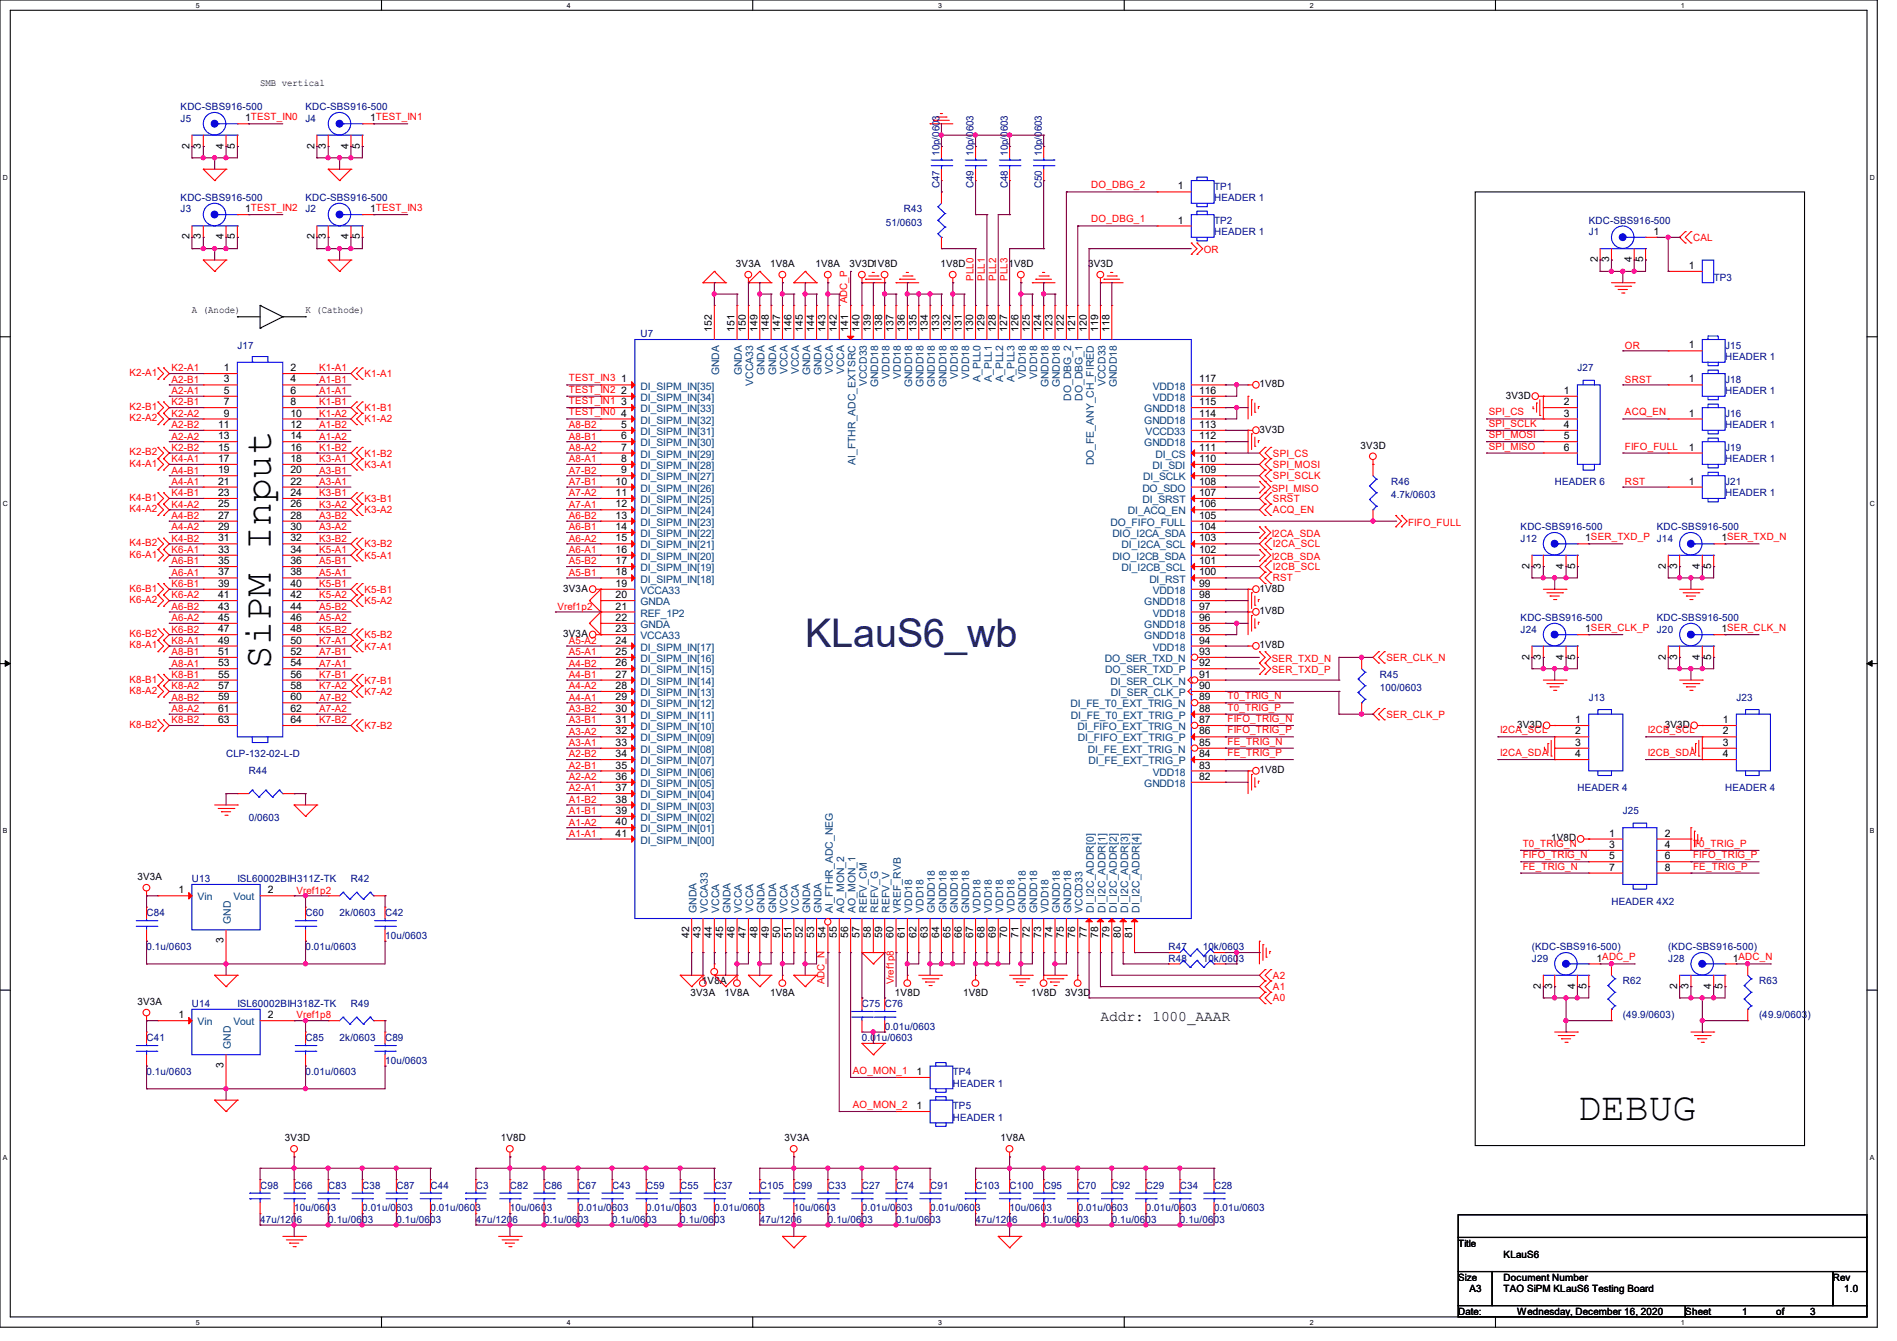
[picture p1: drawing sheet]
<svg xmlns="http://www.w3.org/2000/svg" width="297mm" height="210mm" viewBox="0 0 297 210" stroke-linecap="round" stroke-linejoin="round" font-family="sans-serif">
<defs><g id="words">
<text font-size="6.2" fill="#000080" x="126.1" y="101.4">KLauS6_wb</text>
<g font-size="6.2">
<text x="42.4" y="104.7" transform="rotate(-90 42.4 104.7)">SiPM Input</text>
<text x="247" y="175.4">DEBUG</text>
</g>
<text font-size="2.3" x="172.3" y="159.9">Addr: 1000_AAAR</text>
<g font-size="1.6" fill="#000080">
<text x="28.3" y="17.3">KDC-SBS916-500</text>
<text x="47.8" y="17.3">KDC-SBS916-500</text>
<text x="28.3" y="19">J5</text>
<text x="47.8" y="19">J4</text>
<text x="147.1" y="29.5" transform="rotate(-90 147.1 29.5)">C47</text>
<text x="147.1" y="24.4" transform="rotate(-90 147.1 24.4)">10p/0603</text>
<text x="152.4" y="29.5" transform="rotate(-90 152.4 29.5)">C49</text>
<text x="152.4" y="24.4" transform="rotate(-90 152.4 24.4)">10p/0603</text>
<text x="157.8" y="29.5" transform="rotate(-90 157.8 29.5)">C48</text>
<text x="157.8" y="24.4" transform="rotate(-90 157.8 24.4)">10p/0603</text>
<text x="163.1" y="29.5" transform="rotate(-90 163.1 29.5)">C50</text>
<text x="163.1" y="24.4" transform="rotate(-90 163.1 24.4)">10p/0603</text>
<text x="190.1" y="29.7">TP1</text>
<text x="28.3" y="33.3">J3</text>
<text x="28.3" y="31.5">KDC-SBS916-500</text>
<text x="47.8" y="33.3">J2</text>
<text x="47.8" y="31.5">KDC-SBS916-500</text>
<text x="138.7" y="35.4">51/0603</text>
<text x="141.5" y="33.3">R43</text>
<text x="190.1" y="31.5">HEADER 1</text>
<text x="190.1" y="35.1">TP2</text>
<text x="248.7" y="35.1">KDC-SBS916-500</text>
<text x="190.1" y="36.8">HEADER 1</text>
<text x="248.7" y="36.8">J1</text>
<text x="268.3" y="43.9">TP3</text>
<text x="100.3" y="52.8">U7</text>
<text x="37.2" y="54.6">J17</text>
<text x="247" y="58.2">J27</text>
<text x="270.1" y="54.6">J15</text>
<text x="270.1" y="56.4">HEADER 1</text>
<text x="270.1" y="59.9">J18</text>
<text x="270.1" y="61.7">HEADER 1</text>
<text x="270.1" y="65.3">J16</text>
<text x="270.1" y="70.6">J19</text>
<text x="270.1" y="67.1">HEADER 1</text>
<text x="217.8" y="75.9">R46</text>
<text x="243.4" y="75.9">HEADER 6</text>
<text x="270.1" y="72.4">HEADER 1</text>
<text x="270.1" y="75.9">J21</text>
<text x="270.1" y="77.7">HEADER 1</text>
<text x="217.8" y="78.1">4.7k/0603</text>
<text x="238.1" y="83.1">KDC-SBS916-500</text>
<text x="259.4" y="83.1">KDC-SBS916-500</text>
<text x="238.1" y="84.8">J12</text>
<text x="259.4" y="84.8">J14</text>
<text x="238.1" y="99.1">J24</text>
<text x="238.1" y="97.3">KDC-SBS916-500</text>
<text x="259.4" y="99.1">J20</text>
<text x="259.4" y="97.3">KDC-SBS916-500</text>
<text x="216" y="106.2">R45</text>
<text x="216" y="108.3">100/0603</text>
<text x="248.7" y="109.7">J13</text>
<text x="271.9" y="109.7">J23</text>
<text x="35.4" y="118.6">CLP-132-02-L-D</text>
<text x="38.9" y="121.3">R44</text>
<text x="247" y="123.9">HEADER 4</text>
<text x="270.1" y="123.9">HEADER 4</text>
<text x="38.9" y="128.6">0/0603</text>
<text x="254.1" y="127.5">J25</text>
<text x="22.9" y="143.5">C84</text>
<text x="30.1" y="138.2">U13</text>
<text x="37.2" y="138.2">ISL60002BIH311Z-TK</text>
<text x="47.8" y="143.5">C60</text>
<text x="53.2" y="143.5">2k/0603</text>
<text x="54.9" y="138.2">R42</text>
<text x="60.3" y="143.5">C42</text>
<text x="252.3" y="141.7">HEADER 4X2</text>
<text x="22.9" y="148.8">0.1u/0603</text>
<text x="47.8" y="148.8">0.01u/0603</text>
<text x="60.3" y="147.1">10u/0603</text>
<text x="183" y="148.8">R47</text>
<text x="188.3" y="148.8">10k/0603</text>
<text x="239.9" y="148.8">(KDC-SBS916-500)</text>
<text x="261.2" y="148.8">(KDC-SBS916-500)</text>
<text x="183" y="150.6">R48</text>
<text x="188.3" y="150.6">10k/0603</text>
<text x="239.9" y="150.6">J29</text>
<text x="254.1" y="154.2">R62</text>
<text x="261.2" y="150.6">J28</text>
<text x="275.4" y="154.2">R63</text>
<text x="30.1" y="157.7">U14</text>
<text x="37.2" y="157.7">ISL60002BIH318Z-TK</text>
<text x="54.9" y="157.7">R49</text>
<text x="135" y="157.7">C75 C76</text>
<text x="138.5" y="161.3">0.01u/0603</text>
<text x="254.1" y="159.5">(49.9/0603)</text>
<text x="275.4" y="159.5">(49.9/0603)</text>
<text x="22.9" y="163.1">C41</text>
<text x="47.8" y="163.1">C85</text>
<text x="53.2" y="163.1">2k/0603</text>
<text x="60.3" y="163.1">C89</text>
<text x="60.3" y="166.6">10u/0603</text>
<text x="135" y="163.1">0.01u/0603</text>
<text x="22.9" y="168.4">0.1u/0603</text>
<text x="47.8" y="168.4">0.01u/0603</text>
<text x="149.2" y="173.7">TP5</text>
<text x="149.2" y="168.4">TP4</text>
<text x="149.2" y="170.2">HEADER 1</text>
<text x="149.2" y="175.5">HEADER 1</text>
<text x="40.7" y="186.2">C98</text>
<text x="40.7" y="191.5">47u/1206</text>
<text x="46.1" y="186.2">C66</text>
<text x="46.1" y="189.7">10u/0603</text>
<text x="51.4" y="186.2">C83</text>
<text x="51.4" y="191.5">0.1u/0603</text>
<text x="56.7" y="186.2">C38</text>
<text x="56.7" y="189.7">0.01u/0603</text>
<text x="62.1" y="186.2">C87</text>
<text x="62.1" y="191.5">0.1u/0603</text>
<text x="67.4" y="186.2">C44</text>
<text x="67.4" y="189.7">0.01u/0603</text>
<text x="74.5" y="186.2">C3</text>
<text x="74.5" y="191.5">47u/1206</text>
<text x="79.8" y="186.2">C82</text>
<text x="79.8" y="189.7">10u/0603</text>
<text x="85.2" y="186.2">C86</text>
<text x="85.2" y="191.5">0.1u/0603</text>
<text x="90.5" y="186.2">C67</text>
<text x="90.5" y="189.7">0.01u/0603</text>
<text x="95.8" y="186.2">C43</text>
<text x="95.8" y="191.5">0.1u/0603</text>
<text x="101.2" y="186.2">C59</text>
<text x="101.2" y="189.7">0.01u/0603</text>
<text x="106.5" y="186.2">C55</text>
<text x="106.5" y="191.5">0.1u/0603</text>
<text x="111.8" y="186.2">C37</text>
<text x="111.8" y="189.7">0.01u/0603</text>
<text x="119" y="186.2">C105</text>
<text x="119" y="191.5">47u/1206</text>
<text x="124.3" y="186.2">C99</text>
<text x="124.3" y="189.7">10u/0603</text>
<text x="129.6" y="186.2">C33</text>
<text x="129.6" y="191.5">0.1u/0603</text>
<text x="135" y="186.2">C27</text>
<text x="135" y="189.7">0.01u/0603</text>
<text x="140.3" y="186.2">C74</text>
<text x="140.3" y="191.5">0.1u/0603</text>
<text x="145.6" y="186.2">C91</text>
<text x="145.6" y="189.7">0.01u/0603</text>
<text x="152.7" y="186.2">C103</text>
<text x="152.7" y="191.5">47u/1206</text>
<text x="158.1" y="186.2">C100</text>
<text x="158.1" y="189.7">10u/0603</text>
<text x="163.4" y="186.2">C95</text>
<text x="163.4" y="191.5">0.1u/0603</text>
<text x="168.7" y="186.2">C70</text>
<text x="168.7" y="189.7">0.01u/0603</text>
<text x="174.1" y="186.2">C92</text>
<text x="174.1" y="191.5">0.1u/0603</text>
<text x="179.4" y="186.2">C29</text>
<text x="179.4" y="189.7">0.01u/0603</text>
<text x="184.7" y="186.2">C34</text>
<text x="184.7" y="191.5">0.1u/0603</text>
<text x="190.1" y="186.2">C28</text>
<text x="190.1" y="189.7">0.01u/0603</text>
</g>
<g font-size="1.6">
<text x="40.7" y="13.5">SMB vertical</text>
<text x="29.7" y="23.3" transform="rotate(-90 29.7 23.3)">2</text>
<text x="31.5" y="23.3" transform="rotate(-90 31.5 23.3)">3</text>
<text x="35" y="23.3" transform="rotate(-90 35 23.3)">4</text>
<text x="36.8" y="23.3" transform="rotate(-90 36.8 23.3)">5</text>
<text x="38.4" y="19">1TEST_IN0</text>
<text x="49.2" y="23.3" transform="rotate(-90 49.2 23.3)">2</text>
<text x="51" y="23.3" transform="rotate(-90 51 23.3)">3</text>
<text x="54.6" y="23.3" transform="rotate(-90 54.6 23.3)">4</text>
<text x="56.3" y="23.3" transform="rotate(-90 56.3 23.3)">5</text>
<text x="58" y="19">1TEST_IN1</text>
<text x="184.4" y="29.7">1</text>
<text x="38.4" y="33.2">1TEST_IN2</text>
<text x="58" y="33.2">1TEST_IN3</text>
<text x="184.4" y="35">1</text>
<text x="29.7" y="37.5" transform="rotate(-90 29.7 37.5)">2</text>
<text x="31.5" y="37.5" transform="rotate(-90 31.5 37.5)">3</text>
<text x="35" y="37.5" transform="rotate(-90 35 37.5)">4</text>
<text x="36.8" y="37.5" transform="rotate(-90 36.8 37.5)">5</text>
<text x="49.2" y="37.5" transform="rotate(-90 49.2 37.5)">2</text>
<text x="51" y="37.5" transform="rotate(-90 51 37.5)">3</text>
<text x="54.6" y="37.5" transform="rotate(-90 54.6 37.5)">4</text>
<text x="56.3" y="37.5" transform="rotate(-90 56.3 37.5)">5</text>
<text x="115.2" y="41.8">3V3A</text>
<text x="120.6" y="41.8">1V8A</text>
<text x="127.7" y="41.8">1V8A</text>
<text x="133" y="41.8">3V3D1V8D</text>
<text x="147.2" y="41.8">1V8D</text>
<text x="157.9" y="41.8">1V8D</text>
<text x="170.3" y="41.8">3V3D</text>
<text x="250.2" y="41.1" transform="rotate(-90 250.2 41.1)">2</text>
<text x="251.9" y="41.1" transform="rotate(-90 251.9 41.1)">3</text>
<text x="255.5" y="41.1" transform="rotate(-90 255.5 41.1)">4</text>
<text x="257.3" y="41.1" transform="rotate(-90 257.3 41.1)">5</text>
<text x="258.9" y="36.8">1</text>
<text x="264.4" y="42.1">1</text>
<text x="30.1" y="49.1">A (Anode)</text>
<text x="47.8" y="49.1">K (Cathode)</text>
<text x="111.5" y="51.9" transform="rotate(-90 111.5 51.9)">152</text>
<text x="115" y="51.9" transform="rotate(-90 115 51.9)">151</text>
<text x="116.8" y="51.9" transform="rotate(-90 116.8 51.9)">150</text>
<text x="118.6" y="51.9" transform="rotate(-90 118.6 51.9)">149</text>
<text x="120.4" y="51.9" transform="rotate(-90 120.4 51.9)">148</text>
<text x="122.1" y="51.9" transform="rotate(-90 122.1 51.9)">147</text>
<text x="123.9" y="51.9" transform="rotate(-90 123.9 51.9)">146</text>
<text x="125.7" y="51.9" transform="rotate(-90 125.7 51.9)">145</text>
<text x="127.5" y="51.9" transform="rotate(-90 127.5 51.9)">144</text>
<text x="129.2" y="51.9" transform="rotate(-90 129.2 51.9)">143</text>
<text x="131" y="51.9" transform="rotate(-90 131 51.9)">142</text>
<text x="132.8" y="51.9" transform="rotate(-90 132.8 51.9)">141</text>
<text x="134.6" y="51.9" transform="rotate(-90 134.6 51.9)">140</text>
<text x="136.4" y="51.9" transform="rotate(-90 136.4 51.9)">139</text>
<text x="138.1" y="51.9" transform="rotate(-90 138.1 51.9)">138</text>
<text x="139.9" y="51.9" transform="rotate(-90 139.9 51.9)">137</text>
<text x="141.7" y="51.9" transform="rotate(-90 141.7 51.9)">136</text>
<text x="143.5" y="51.9" transform="rotate(-90 143.5 51.9)">135</text>
<text x="145.2" y="51.9" transform="rotate(-90 145.2 51.9)">134</text>
<text x="147" y="51.9" transform="rotate(-90 147 51.9)">133</text>
<text x="148.8" y="51.9" transform="rotate(-90 148.8 51.9)">132</text>
<text x="150.6" y="51.9" transform="rotate(-90 150.6 51.9)">131</text>
<text x="152.4" y="51.9" transform="rotate(-90 152.4 51.9)">130</text>
<text x="154.1" y="51.9" transform="rotate(-90 154.1 51.9)">129</text>
<text x="155.9" y="51.9" transform="rotate(-90 155.9 51.9)">128</text>
<text x="157.7" y="51.9" transform="rotate(-90 157.7 51.9)">127</text>
<text x="159.5" y="51.9" transform="rotate(-90 159.5 51.9)">126</text>
<text x="161.3" y="51.9" transform="rotate(-90 161.3 51.9)">125</text>
<text x="163" y="51.9" transform="rotate(-90 163 51.9)">124</text>
<text x="164.8" y="51.9" transform="rotate(-90 164.8 51.9)">123</text>
<text x="166.6" y="51.9" transform="rotate(-90 166.6 51.9)">122</text>
<text x="168.4" y="51.9" transform="rotate(-90 168.4 51.9)">121</text>
<text x="170.1" y="51.9" transform="rotate(-90 170.1 51.9)">120</text>
<text x="171.9" y="51.9" transform="rotate(-90 171.9 51.9)">119</text>
<text x="173.7" y="51.9" transform="rotate(-90 173.7 51.9)">118</text>
<text x="35.1" y="58.1">1</text>
<text x="35.1" y="59.9">3</text>
<text x="45.5" y="58.1">2</text>
<text x="45.5" y="59.9">4</text>
<text x="97.3" y="59.9">1</text>
<text x="187.7" y="59.9">117</text>
<text x="264.4" y="54.6">1</text>
<text x="264.4" y="59.9">1</text>
<text x="35.1" y="61.7">5</text>
<text x="35.1" y="63.5">7</text>
<text x="35.1" y="65.2">9</text>
<text x="45.5" y="61.7">6</text>
<text x="45.5" y="63.5">8</text>
<text x="45.5" y="65.2">10</text>
<text x="97.3" y="61.7">2</text>
<text x="97.3" y="63.5">3</text>
<text x="97.3" y="65.2">4</text>
<text x="187.7" y="61.7">116</text>
<text x="187.7" y="63.5">115</text>
<text x="187.7" y="65.2">114</text>
<text x="197.2" y="60.7">1V8D</text>
<text x="235.8" y="62.4">3V3D</text>
<text x="244.9" y="61.7">1</text>
<text x="244.9" y="63.5">2</text>
<text x="244.9" y="65.2">3</text>
<text x="264.4" y="65.2">1</text>
<text x="34.2" y="67">11</text>
<text x="34.2" y="68.8">13</text>
<text x="34.2" y="70.6">15</text>
<text x="45.5" y="67">12</text>
<text x="45.5" y="68.8">14</text>
<text x="45.5" y="70.6">16</text>
<text x="97.3" y="67">5</text>
<text x="97.3" y="68.8">6</text>
<text x="97.3" y="70.6">7</text>
<text x="187.7" y="67">113</text>
<text x="187.7" y="68.8">112</text>
<text x="187.7" y="70.6">111</text>
<text x="197.2" y="67.8">3V3D</text>
<text x="213" y="70.3">3V3D</text>
<text x="244.9" y="67">4</text>
<text x="244.9" y="68.8">5</text>
<text x="244.9" y="70.6">6</text>
<text x="264.4" y="70.6">1</text>
<text x="34.2" y="72.3">17</text>
<text x="34.2" y="74.1">19</text>
<text x="34.2" y="75.9">21</text>
<text x="34.2" y="77.7">23</text>
<text x="45.5" y="72.3">18</text>
<text x="45.5" y="74.1">20</text>
<text x="45.5" y="75.9">22</text>
<text x="45.5" y="77.7">24</text>
<text x="96.4" y="75.9">10</text>
<text x="96.4" y="77.7">11</text>
<text x="97.3" y="72.3">8</text>
<text x="97.3" y="74.1">9</text>
<text x="187.7" y="72.3">110</text>
<text x="187.7" y="74.1">109</text>
<text x="187.7" y="75.9">108</text>
<text x="187.7" y="77.7">107</text>
<text x="264.4" y="75.9">1</text>
<text x="34.2" y="79.5">25</text>
<text x="34.2" y="81.2">27</text>
<text x="34.2" y="83">29</text>
<text x="45.5" y="79.5">26</text>
<text x="45.5" y="81.2">28</text>
<text x="45.5" y="83">30</text>
<text x="96.4" y="79.5">12</text>
<text x="96.4" y="81.2">13</text>
<text x="96.4" y="83">14</text>
<text x="187.7" y="79.5">106</text>
<text x="187.7" y="81.2">105</text>
<text x="187.7" y="83">104</text>
<text x="34.2" y="84.8">31</text>
<text x="34.2" y="86.6">33</text>
<text x="34.2" y="88.4">35</text>
<text x="45.5" y="84.8">32</text>
<text x="45.5" y="86.6">34</text>
<text x="45.5" y="88.4">36</text>
<text x="96.4" y="84.8">15</text>
<text x="96.4" y="86.6">16</text>
<text x="96.4" y="88.4">17</text>
<text x="187.7" y="84.8">103</text>
<text x="187.7" y="86.6">102</text>
<text x="187.7" y="88.4">101</text>
<text x="239.5" y="89.1" transform="rotate(-90 239.5 89.1)">2</text>
<text x="241.3" y="89.1" transform="rotate(-90 241.3 89.1)">3</text>
<text x="244.8" y="89.1" transform="rotate(-90 244.8 89.1)">4</text>
<text x="246.6" y="89.1" transform="rotate(-90 246.6 89.1)">5</text>
<text x="248.2" y="84.8">1SER_TXD_P</text>
<text x="260.8" y="89.1" transform="rotate(-90 260.8 89.1)">2</text>
<text x="262.6" y="89.1" transform="rotate(-90 262.6 89.1)">3</text>
<text x="266.2" y="89.1" transform="rotate(-90 266.2 89.1)">4</text>
<text x="267.9" y="89.1" transform="rotate(-90 267.9 89.1)">5</text>
<text x="269.5" y="84.8">1SER_TXD_N</text>
<text x="34.2" y="90.1">37</text>
<text x="34.2" y="91.9">39</text>
<text x="34.2" y="93.7">41</text>
<text x="34.2" y="95.5">43</text>
<text x="45.5" y="90.1">38</text>
<text x="45.5" y="91.9">40</text>
<text x="45.5" y="93.7">42</text>
<text x="45.5" y="95.5">44</text>
<text x="88.2" y="92.7">3V3A</text>
<text x="96.4" y="90.1">18</text>
<text x="96.4" y="91.9">19</text>
<text x="96.4" y="93.7">20</text>
<text x="96.4" y="95.5">21</text>
<text x="187.7" y="90.1">100</text>
<text x="187.7" y="91.9">99</text>
<text x="187.7" y="93.7">98</text>
<text x="187.7" y="95.5">97</text>
<text x="197.2" y="92.7">1V8D</text>
<text x="34.2" y="97.2">45</text>
<text x="34.2" y="99">47</text>
<text x="34.2" y="100.8">49</text>
<text x="45.5" y="97.2">46</text>
<text x="45.5" y="99">48</text>
<text x="45.5" y="100.8">50</text>
<text x="88.2" y="99.8">3V3A</text>
<text x="96.4" y="97.2">22</text>
<text x="96.4" y="99">23</text>
<text x="96.4" y="100.8">24</text>
<text x="187.7" y="97.2">96</text>
<text x="187.7" y="99">95</text>
<text x="187.7" y="100.8">94</text>
<text x="197.2" y="101.6">1V8D</text>
<text x="197.2" y="96.2">1V8D</text>
<text x="248.2" y="99">1SER_CLK_P</text>
<text x="269.5" y="99">1SER_CLK_N</text>
<text x="34.2" y="102.6">51</text>
<text x="34.2" y="104.4">53</text>
<text x="34.2" y="106.1">55</text>
<text x="34.2" y="107.9">57</text>
<text x="45.5" y="102.6">52</text>
<text x="45.5" y="104.4">54</text>
<text x="45.5" y="106.1">56</text>
<text x="45.5" y="107.9">58</text>
<text x="96.4" y="102.6">25</text>
<text x="96.4" y="104.4">26</text>
<text x="96.4" y="106.1">27</text>
<text x="96.4" y="107.9">28</text>
<text x="187.7" y="102.6">93</text>
<text x="187.7" y="104.4">92</text>
<text x="187.7" y="106.1">91</text>
<text x="187.7" y="107.9">90</text>
<text x="239.5" y="103.3" transform="rotate(-90 239.5 103.3)">2</text>
<text x="241.3" y="103.3" transform="rotate(-90 241.3 103.3)">3</text>
<text x="244.8" y="103.3" transform="rotate(-90 244.8 103.3)">4</text>
<text x="246.6" y="103.3" transform="rotate(-90 246.6 103.3)">5</text>
<text x="260.8" y="103.3" transform="rotate(-90 260.8 103.3)">2</text>
<text x="262.6" y="103.3" transform="rotate(-90 262.6 103.3)">3</text>
<text x="266.2" y="103.3" transform="rotate(-90 266.2 103.3)">4</text>
<text x="267.9" y="103.3" transform="rotate(-90 267.9 103.3)">5</text>
<text x="34.2" y="109.7">59</text>
<text x="34.2" y="111.5">61</text>
<text x="34.2" y="113.2">63</text>
<text x="45.5" y="109.7">60</text>
<text x="45.5" y="111.5">62</text>
<text x="45.5" y="113.2">64</text>
<text x="96.4" y="109.7">29</text>
<text x="96.4" y="111.5">30</text>
<text x="96.4" y="113.2">31</text>
<text x="187.7" y="109.7">89</text>
<text x="187.7" y="111.5">88</text>
<text x="187.7" y="113.2">87</text>
<text x="246.6" y="113.2">1</text>
<text x="269.7" y="113.2">1</text>
<text x="96.4" y="115">32</text>
<text x="96.4" y="116.8">33</text>
<text x="96.4" y="118.6">34</text>
<text x="187.7" y="115">86</text>
<text x="187.7" y="116.8">85</text>
<text x="187.7" y="118.6">84</text>
<text x="237.5" y="114">3V3D</text>
<text x="246.6" y="115">2</text>
<text x="246.6" y="116.8">3</text>
<text x="246.6" y="118.6">4</text>
<text x="260.6" y="114">3V3D</text>
<text x="269.7" y="115">2</text>
<text x="269.7" y="116.8">3</text>
<text x="269.7" y="118.6">4</text>
<text x="96.4" y="120.4">35</text>
<text x="96.4" y="122.1">36</text>
<text x="96.4" y="123.9">37</text>
<text x="96.4" y="125.7">38</text>
<text x="187.7" y="120.4">83</text>
<text x="187.7" y="122.1">82</text>
<text x="197.2" y="121.1">1V8D</text>
<text x="96.4" y="127.5">39</text>
<text x="96.4" y="129.2">40</text>
<text x="96.4" y="131">41</text>
<text x="242.9" y="131.8">1V8D</text>
<text x="252" y="131">1</text>
<text x="260.6" y="131">2</text>
<text x="21.5" y="137.8">3V3A</text>
<text x="252" y="132.8">3</text>
<text x="252" y="134.6">5</text>
<text x="252" y="136.4">7</text>
<text x="260.6" y="132.8">4</text>
<text x="260.6" y="134.6">6</text>
<text x="260.6" y="136.4">8</text>
<text x="27.9" y="139.9">1</text>
<text x="42" y="139.9">2</text>
<text x="35" y="147.7" transform="rotate(-90 35 147.7)">3</text>
<text x="107.9" y="146.9" transform="rotate(-90 107.9 146.9)">42</text>
<text x="109.7" y="146.9" transform="rotate(-90 109.7 146.9)">43</text>
<text x="111.5" y="146.9" transform="rotate(-90 111.5 146.9)">44</text>
<text x="113.2" y="146.9" transform="rotate(-90 113.2 146.9)">45</text>
<text x="115" y="146.9" transform="rotate(-90 115 146.9)">46</text>
<text x="116.8" y="146.9" transform="rotate(-90 116.8 146.9)">47</text>
<text x="118.6" y="146.9" transform="rotate(-90 118.6 146.9)">48</text>
<text x="120.4" y="146.9" transform="rotate(-90 120.4 146.9)">49</text>
<text x="122.1" y="146.9" transform="rotate(-90 122.1 146.9)">50</text>
<text x="123.9" y="146.9" transform="rotate(-90 123.9 146.9)">51</text>
<text x="125.7" y="146.9" transform="rotate(-90 125.7 146.9)">52</text>
<text x="127.5" y="146.9" transform="rotate(-90 127.5 146.9)">53</text>
<text x="129.2" y="146.9" transform="rotate(-90 129.2 146.9)">54</text>
<text x="131" y="146.9" transform="rotate(-90 131 146.9)">55</text>
<text x="132.8" y="146.9" transform="rotate(-90 132.8 146.9)">56</text>
<text x="134.6" y="146.9" transform="rotate(-90 134.6 146.9)">57</text>
<text x="136.4" y="146.9" transform="rotate(-90 136.4 146.9)">58</text>
<text x="138.1" y="146.9" transform="rotate(-90 138.1 146.9)">59</text>
<text x="139.9" y="146.9" transform="rotate(-90 139.9 146.9)">60</text>
<text x="141.7" y="146.9" transform="rotate(-90 141.7 146.9)">61</text>
<text x="143.5" y="146.9" transform="rotate(-90 143.5 146.9)">62</text>
<text x="145.2" y="146.9" transform="rotate(-90 145.2 146.9)">63</text>
<text x="147" y="146.9" transform="rotate(-90 147 146.9)">64</text>
<text x="148.8" y="146.9" transform="rotate(-90 148.8 146.9)">65</text>
<text x="150.6" y="146.9" transform="rotate(-90 150.6 146.9)">66</text>
<text x="152.4" y="146.9" transform="rotate(-90 152.4 146.9)">67</text>
<text x="154.1" y="146.9" transform="rotate(-90 154.1 146.9)">68</text>
<text x="155.9" y="146.9" transform="rotate(-90 155.9 146.9)">69</text>
<text x="157.7" y="146.9" transform="rotate(-90 157.7 146.9)">70</text>
<text x="159.5" y="146.9" transform="rotate(-90 159.5 146.9)">71</text>
<text x="161.3" y="146.9" transform="rotate(-90 161.3 146.9)">72</text>
<text x="163" y="146.9" transform="rotate(-90 163 146.9)">73</text>
<text x="164.8" y="146.9" transform="rotate(-90 164.8 146.9)">74</text>
<text x="166.6" y="146.9" transform="rotate(-90 166.6 146.9)">75</text>
<text x="168.4" y="146.9" transform="rotate(-90 168.4 146.9)">76</text>
<text x="170.1" y="146.9" transform="rotate(-90 170.1 146.9)">77</text>
<text x="171.9" y="146.9" transform="rotate(-90 171.9 146.9)">78</text>
<text x="173.7" y="146.9" transform="rotate(-90 173.7 146.9)">79</text>
<text x="175.5" y="146.9" transform="rotate(-90 175.5 146.9)">80</text>
<text x="177.3" y="146.9" transform="rotate(-90 177.3 146.9)">81</text>
<text x="108.1" y="156">3V3A</text>
<text x="109.9" y="154.2">1V8A</text>
<text x="113.5" y="156">1V8A</text>
<text x="120.6" y="156">1V8A</text>
<text x="140.1" y="156">1V8D</text>
<text x="150.8" y="156">1V8D</text>
<text x="161.5" y="156">1V8D</text>
<text x="166.8" y="156">3V3D</text>
<text x="241.3" y="154.9" transform="rotate(-90 241.3 154.9)">2</text>
<text x="243" y="154.9" transform="rotate(-90 243 154.9)">3</text>
<text x="246.6" y="154.9" transform="rotate(-90 246.6 154.9)">4</text>
<text x="248.4" y="154.9" transform="rotate(-90 248.4 154.9)">5</text>
<text x="250" y="150.6">1ADC_P</text>
<text x="262.6" y="154.9" transform="rotate(-90 262.6 154.9)">2</text>
<text x="264.4" y="154.9" transform="rotate(-90 264.4 154.9)">3</text>
<text x="267.9" y="154.9" transform="rotate(-90 267.9 154.9)">4</text>
<text x="269.7" y="154.9" transform="rotate(-90 269.7 154.9)">5</text>
<text x="271.3" y="150.6">1ADC_N</text>
<text x="21.5" y="157.4">3V3A</text>
<text x="27.9" y="159.5">1</text>
<text x="42" y="159.5">2</text>
<text x="35" y="167.3" transform="rotate(-90 35 167.3)">3</text>
<text x="143.5" y="173.7">1</text>
<text x="143.5" y="168.4">1</text>
<text x="44.6" y="178.7">3V3D</text>
<text x="78.4" y="178.7">1V8D</text>
<text x="122.9" y="178.7">3V3A</text>
<text x="156.6" y="178.7">1V8A</text>
<text x="228.3" y="195.2">Title</text>
<text x="235.4" y="197">KLauS6</text>
<text x="228.3" y="200.6">Size</text>
<text x="230.1" y="202.3">A3</text>
<text x="235.4" y="200.6">Document Number</text>
<text x="235.4" y="202.3">TAO SiPM KLauS6 Testing Board</text>
<text x="287" y="200.6">Rev</text>
<text x="288.8" y="202.3">1.0</text>
<text x="228.3" y="205.9">Date:</text>
<text x="237.5" y="205.9">Wednesday, December 16, 2020</text>
<text x="263.9" y="205.9">Sheet</text>
<text x="272.8" y="205.9">1</text>
<text x="278.1" y="205.9">of</text>
<text x="283.4" y="205.9">3</text>
</g>
<g font-size="1.6" fill="#f00">
<text x="170.9" y="29.5">DO_DBG_2</text>
<text x="170.9" y="34.8">DO_DBG_1</text>
<text x="188.5" y="39.7">OR</text>
<text x="265.1" y="37.7">CAL</text>
<text x="132.6" y="47.5" transform="rotate(-90 132.6 47.5)">ADC_P</text>
<text x="152.4" y="43.9" transform="rotate(-90 152.4 43.9)">PLL0</text>
<text x="154.2" y="43.9" transform="rotate(-90 154.2 43.9)">PLL1</text>
<text x="156" y="43.9" transform="rotate(-90 156 43.9)">PLL2</text>
<text x="157.7" y="43.9" transform="rotate(-90 157.7 43.9)">PLL3</text>
<text x="20.3" y="58.9">K2-A1</text>
<text x="26.8" y="58.2">K2-A1</text>
<text x="26.8" y="59.9">A2-B1</text>
<text x="50" y="58.2">K1-A1</text>
<text x="50" y="59.9">A1-B1</text>
<text x="57.1" y="59.1">K1-A1</text>
<text x="89.1" y="59.7">TEST_IN3</text>
<text x="254.4" y="54.6">OR</text>
<text x="254.4" y="59.9">SRST</text>
<text x="20.3" y="66">K2-A2</text>
<text x="20.3" y="64.2">K2-B1</text>
<text x="26.8" y="65.3">K2-A2</text>
<text x="26.8" y="61.7">A2-A1</text>
<text x="26.8" y="63.5">K2-B1</text>
<text x="50" y="65.3">K1-A2</text>
<text x="50" y="61.7">A1-A1</text>
<text x="50" y="63.5">K1-B1</text>
<text x="57.1" y="64.4">K1-B1</text>
<text x="89.1" y="65.1">TEST_IN0</text>
<text x="89.1" y="63.3">TEST_IN1</text>
<text x="89.1" y="61.5">TEST_IN2</text>
<text x="233.1" y="65.1">SPI_CS</text>
<text x="254.4" y="65.1">ACQ_EN</text>
<text x="20.3" y="71.3">K2-B2</text>
<text x="26.8" y="68.8">A2-A2</text>
<text x="26.8" y="70.6">K2-B2</text>
<text x="26.8" y="67.1">A2-B2</text>
<text x="50" y="68.8">A1-A2</text>
<text x="50" y="70.6">K1-B2</text>
<text x="50" y="67.1">A1-B2</text>
<text x="57.1" y="66.2">K1-A2</text>
<text x="57.1" y="71.5">K1-B2</text>
<text x="89.1" y="70.6">A8-A2</text>
<text x="89.1" y="68.8">A8-B1</text>
<text x="89.1" y="67.1">A8-B2</text>
<text x="199.3" y="71.5">SPI_CS</text>
<text x="233.1" y="66.8">SPI_SCLK</text>
<text x="233.1" y="68.6">SPI_MOSI</text>
<text x="233.1" y="70.4">SPI_MISO</text>
<text x="254.4" y="70.4">FIFO_FULL</text>
<text x="20.3" y="73.1">K4-A1</text>
<text x="26.8" y="72.4">K4-A1</text>
<text x="26.8" y="75.9">A4-A1</text>
<text x="26.8" y="77.7">K4-B1</text>
<text x="26.8" y="74.2">A4-B1</text>
<text x="50" y="72.4">K3-A1</text>
<text x="50" y="75.9">A3-A1</text>
<text x="50" y="77.7">K3-B1</text>
<text x="50" y="74.2">A3-B1</text>
<text x="57.1" y="73.3">K3-A1</text>
<text x="89.1" y="77.7">A7-A2</text>
<text x="89.1" y="75.9">A7-B1</text>
<text x="89.1" y="74.2">A7-B2</text>
<text x="89.1" y="72.4">A8-A1</text>
<text x="199.1" y="77">SPI_MISO</text>
<text x="199.3" y="73.3">SPI_MOSI</text>
<text x="199.3" y="75.1">SPI_SCLK</text>
<text x="254.4" y="75.9">RST</text>
<text x="20.3" y="80.2">K4-A2</text>
<text x="20.3" y="78.4">K4-B1</text>
<text x="26.8" y="79.5">K4-A2</text>
<text x="26.8" y="83.1">A4-A2</text>
<text x="26.8" y="81.3">A4-B2</text>
<text x="50" y="79.5">K3-A2</text>
<text x="50" y="83.1">A3-A2</text>
<text x="50" y="81.3">A3-B2</text>
<text x="57.1" y="80.4">K3-A2</text>
<text x="57.1" y="78.6">K3-B1</text>
<text x="89.1" y="83.1">A6-B1</text>
<text x="89.1" y="81.3">A6-B2</text>
<text x="89.1" y="79.5">A7-A1</text>
<text x="199.3" y="78.6">SRST</text>
<text x="199.3" y="80.4">ACQ_EN</text>
<text x="220.5" y="82.3">FIFO_FULL</text>
<text x="20.3" y="85.6">K4-B2</text>
<text x="20.3" y="87.3">K6-A1</text>
<text x="26.8" y="84.8">K4-B2</text>
<text x="26.8" y="86.6">K6-A1</text>
<text x="26.8" y="88.4">A6-B1</text>
<text x="50" y="84.8">K3-B2</text>
<text x="50" y="86.6">K5-A1</text>
<text x="50" y="88.4">A5-B1</text>
<text x="57.1" y="85.7">K3-B2</text>
<text x="57.1" y="87.5">K5-A1</text>
<text x="89.1" y="88.4">A5-B2</text>
<text x="89.1" y="86.6">A6-A1</text>
<text x="89.1" y="84.8">A6-A2</text>
<text x="199.1" y="84.1">I2CA_SDA</text>
<text x="199.1" y="87.7">I2CB_SDA</text>
<text x="199.3" y="85.7">I2CA_SCL</text>
<text x="199.3" y="89.3">I2CB_SCL</text>
<text x="20.3" y="94.4">K6-A2</text>
<text x="20.3" y="92.7">K6-B1</text>
<text x="26.8" y="90.2">A6-A1</text>
<text x="26.8" y="91.9">K6-B1</text>
<text x="26.8" y="95.5">A6-B2</text>
<text x="26.8" y="93.7">K6-A2</text>
<text x="50" y="90.2">A5-A1</text>
<text x="50" y="91.9">K5-B1</text>
<text x="50" y="95.5">A5-B2</text>
<text x="50" y="93.7">K5-A2</text>
<text x="57.1" y="94.6">K5-A2</text>
<text x="57.1" y="92.8">K5-B1</text>
<text x="87.3" y="95.5">Vref1p2</text>
<text x="89.1" y="90.2">A5-B1</text>
<text x="199.3" y="91.1">RST</text>
<text x="20.3" y="99.8">K6-B2</text>
<text x="20.3" y="101.6">K8-A1</text>
<text x="26.8" y="100.8">K8-A1</text>
<text x="26.8" y="99.1">K6-B2</text>
<text x="26.8" y="97.3">A6-A2</text>
<text x="50" y="100.8">K7-A1</text>
<text x="50" y="99.1">K5-B2</text>
<text x="50" y="97.3">A5-A2</text>
<text x="57.1" y="99.9">K5-B2</text>
<text x="57.1" y="101.7">K7-A1</text>
<text x="89.1" y="100.8">A5-A2</text>
<text x="20.3" y="106.9">K8-B1</text>
<text x="26.8" y="104.4">A8-A1</text>
<text x="26.8" y="106.2">K8-B1</text>
<text x="26.8" y="102.6">A8-B1</text>
<text x="26.8" y="107.9">K8-A2</text>
<text x="50" y="104.4">A7-A1</text>
<text x="50" y="106.2">K7-B1</text>
<text x="50" y="102.6">A7-B1</text>
<text x="50" y="107.9">K7-A2</text>
<text x="57.1" y="107.1">K7-B1</text>
<text x="89.1" y="107.9">A4-A2</text>
<text x="89.1" y="106.2">A4-B1</text>
<text x="89.1" y="104.4">A4-B2</text>
<text x="89.1" y="102.6">A5-A1</text>
<text x="199.1" y="103.7">SER_TXD_N</text>
<text x="199.1" y="105.4">SER_TXD_P</text>
<text x="217.1" y="103.5">SER_CLK_N</text>
<text x="20.3" y="108.7">K8-A2</text>
<text x="26.8" y="113.3">K8-B2</text>
<text x="26.8" y="109.7">A8-B2</text>
<text x="26.8" y="111.5">A8-A2</text>
<text x="50" y="113.3">K7-B2</text>
<text x="50" y="109.7">A7-B2</text>
<text x="50" y="111.5">A7-A2</text>
<text x="57.1" y="108.8">K7-A2</text>
<text x="89.1" y="113.3">A3-B1</text>
<text x="89.1" y="111.5">A3-B2</text>
<text x="89.1" y="109.7">A4-A1</text>
<text x="192.2" y="109.5">T0_TRIG_N</text>
<text x="192.2" y="111.3">T0_TRIG_P</text>
<text x="192.2" y="113.1">FIFO_TRIG_N</text>
<text x="217.1" y="112.4">SER_CLK_P</text>
<text x="20.3" y="114">K8-B2</text>
<text x="57.1" y="114.2">K7-B2</text>
<text x="89.1" y="118.6">A2-B2</text>
<text x="89.1" y="116.8">A3-A1</text>
<text x="89.1" y="115.1">A3-A2</text>
<text x="192.2" y="116.6">FE_TRIG_N</text>
<text x="192.2" y="118.4">FE_TRIG_P</text>
<text x="192.2" y="114.8">FIFO_TRIG_P</text>
<text x="234.9" y="114.8">I2CA_SCL</text>
<text x="234.9" y="118.4">I2CA_SDA</text>
<text x="258" y="114.8">I2CB_SCL</text>
<text x="258" y="118.4">I2CB_SDA</text>
<text x="89.1" y="125.7">A1-B2</text>
<text x="89.1" y="123.9">A2-A1</text>
<text x="89.1" y="122.2">A2-A2</text>
<text x="89.1" y="120.4">A2-B1</text>
<text x="89.1" y="131.1">A1-A1</text>
<text x="89.1" y="129.3">A1-A2</text>
<text x="89.1" y="127.5">A1-B1</text>
<text x="238.4" y="132.6">T0_TRIG_N</text>
<text x="238.4" y="134.4">FIFO_TRIG_N</text>
<text x="238.4" y="136.2">FE_TRIG_N</text>
<text x="265.1" y="134.4">FIFO_TRIG_P</text>
<text x="265.1" y="132.6">T0_TRIG_P</text>
<text x="265.1" y="136.2">FE_TRIG_P</text>
<text x="46.4" y="140">Vref1p2</text>
<text x="129.1" y="154.2" transform="rotate(-90 129.1 154.2)">ADC_N</text>
<text x="140" y="154.2" transform="rotate(-90 140 154.2)">Vref1p8</text>
<text x="199.3" y="155.1">A1</text>
<text x="199.3" y="153.3">A2</text>
<text x="46.4" y="159.5">Vref1p8</text>
<text x="199.3" y="156.8">A0</text>
<text x="133.5" y="173.5">AO_MON_2</text>
<text x="133.5" y="168.2">AO_MON_1</text>
</g>
<g font-size="1.6" fill="#004080">
<text x="112.6" y="58.8" transform="rotate(-90 112.6 58.8)">GNDA</text>
<text x="116.2" y="58.8" transform="rotate(-90 116.2 58.8)">GNDA</text>
<text x="119.7" y="58.8" transform="rotate(-90 119.7 58.8)">GNDA</text>
<text x="121.5" y="58.8" transform="rotate(-90 121.5 58.8)">GNDA</text>
<text x="123.3" y="58.6" transform="rotate(-90 123.3 58.6)">VCCA</text>
<text x="125.1" y="58.6" transform="rotate(-90 125.1 58.6)">VCCA</text>
<text x="126.8" y="58.8" transform="rotate(-90 126.8 58.8)">GNDA</text>
<text x="128.6" y="58.8" transform="rotate(-90 128.6 58.8)">GNDA</text>
<text x="130.4" y="58.6" transform="rotate(-90 130.4 58.6)">VCCA</text>
<text x="132.2" y="58.6" transform="rotate(-90 132.2 58.6)">VCCA</text>
<text x="139.3" y="59.3" transform="rotate(-90 139.3 59.3)">VDD18</text>
<text x="141.1" y="59.3" transform="rotate(-90 141.1 59.3)">VDD18</text>
<text x="149.9" y="59.3" transform="rotate(-90 149.9 59.3)">VDD18</text>
<text x="151.7" y="59.3" transform="rotate(-90 151.7 59.3)">VDD18</text>
<text x="153.5" y="59.8" transform="rotate(-90 153.5 59.8)">A_PLL0</text>
<text x="155.3" y="59.8" transform="rotate(-90 155.3 59.8)">A_PLL1</text>
<text x="157.1" y="59.8" transform="rotate(-90 157.1 59.8)">A_PLL2</text>
<text x="158.8" y="59.8" transform="rotate(-90 158.8 59.8)">A_PLL3</text>
<text x="160.6" y="59.3" transform="rotate(-90 160.6 59.3)">VDD18</text>
<text x="162.4" y="59.3" transform="rotate(-90 162.4 59.3)">VDD18</text>
<text x="100.3" y="61">DI_SIPM_IN[35]</text>
<text x="100.3" y="62.8">DI_SIPM_IN[34]</text>
<text x="100.3" y="64.6">DI_SIPM_IN[33]</text>
<text x="117.9" y="60.4" transform="rotate(-90 117.9 60.4)">VCCA33</text>
<text x="135.7" y="60.5" transform="rotate(-90 135.7 60.5)">VCCD33</text>
<text x="137.5" y="60.7" transform="rotate(-90 137.5 60.7)">GNDD18</text>
<text x="142.8" y="60.7" transform="rotate(-90 142.8 60.7)">GNDD18</text>
<text x="144.6" y="60.7" transform="rotate(-90 144.6 60.7)">GNDD18</text>
<text x="146.4" y="60.7" transform="rotate(-90 146.4 60.7)">GNDD18</text>
<text x="148.2" y="60.7" transform="rotate(-90 148.2 60.7)">GNDD18</text>
<text x="164.2" y="60.7" transform="rotate(-90 164.2 60.7)">GNDD18</text>
<text x="165.9" y="60.7" transform="rotate(-90 165.9 60.7)">GNDD18</text>
<text x="167.7" y="62.7" transform="rotate(-90 167.7 62.7)">DO_DBG_2</text>
<text x="169.5" y="62.7" transform="rotate(-90 169.5 62.7)">DO_DBG_1</text>
<text x="173.1" y="60.5" transform="rotate(-90 173.1 60.5)">VCCD33</text>
<text x="174.8" y="60.7" transform="rotate(-90 174.8 60.7)">GNDD18</text>
<text x="179.2" y="64.6">GNDD18</text>
<text x="180.5" y="61">VDD18</text>
<text x="180.5" y="62.8">VDD18</text>
<text x="100.3" y="66.3">DI_SIPM_IN[32]</text>
<text x="100.3" y="68.1">DI_SIPM_IN[31]</text>
<text x="100.3" y="69.9">DI_SIPM_IN[30]</text>
<text x="100.3" y="71.7">DI_SIPM_IN[29]</text>
<text x="179.2" y="66.3">GNDD18</text>
<text x="179.2" y="69.9">GNDD18</text>
<text x="179.4" y="68.1">VCCD33</text>
<text x="180.9" y="71.7">DI_CS</text>
<text x="100.3" y="73.4">DI_SIPM_IN[28]</text>
<text x="100.3" y="75.2">DI_SIPM_IN[27]</text>
<text x="100.3" y="77">DI_SIPM_IN[26]</text>
<text x="133.9" y="72.9" transform="rotate(-90 133.9 72.9)">AI_FTHR_ADC_EXTSRC</text>
<text x="171.3" y="72.9" transform="rotate(-90 171.3 72.9)">DO_FE_ANY_CH_FIRED</text>
<text x="178.9" y="77">DO_SDO</text>
<text x="179" y="75.2">DI_SCLK</text>
<text x="180.5" y="73.4">DI_SDI</text>
<text x="100.3" y="78.8">DI_SIPM_IN[25]</text>
<text x="100.3" y="80.6">DI_SIPM_IN[24]</text>
<text x="100.3" y="82.3">DI_SIPM_IN[23]</text>
<text x="173.9" y="82.3">DO_FIFO_FULL</text>
<text x="176.6" y="80.6">DI_ACQ_EN</text>
<text x="178.9" y="78.8">DI_SRST</text>
<text x="100.3" y="84.1">DI_SIPM_IN[22]</text>
<text x="100.3" y="85.9">DI_SIPM_IN[21]</text>
<text x="100.3" y="87.7">DI_SIPM_IN[20]</text>
<text x="100.3" y="89.5">DI_SIPM_IN[19]</text>
<text x="174.2" y="84.1">DIO_I2CA_SDA</text>
<text x="174.2" y="87.7">DIO_I2CB_SDA</text>
<text x="175.6" y="85.9">DI_I2CA_SCL</text>
<text x="175.6" y="89.5">DI_I2CB_SCL</text>
<text x="100.3" y="91.2">DI_SIPM_IN[18]</text>
<text x="100.3" y="93">VCCA33</text>
<text x="100.3" y="94.8">GNDA</text>
<text x="179.2" y="94.8">GNDD18</text>
<text x="180" y="91.2">DI_RST</text>
<text x="180.5" y="93">VDD18</text>
<text x="100.3" y="96.6">REF_1P2</text>
<text x="100.3" y="98.3">GNDA</text>
<text x="100.3" y="100.1">VCCA33</text>
<text x="100.3" y="101.9">DI_SIPM_IN[17]</text>
<text x="179.2" y="98.3">GNDD18</text>
<text x="179.2" y="100.1">GNDD18</text>
<text x="180.5" y="96.6">VDD18</text>
<text x="180.5" y="101.9">VDD18</text>
<text x="100.3" y="103.7">DI_SIPM_IN[16]</text>
<text x="100.3" y="105.5">DI_SIPM_IN[15]</text>
<text x="100.3" y="107.2">DI_SIPM_IN[14]</text>
<text x="173" y="103.7">DO_SER_TXD_N</text>
<text x="173.1" y="105.5">DO_SER_TXD_P</text>
<text x="173.9" y="107.2">DI_SER_CLK_N</text>
<text x="100.3" y="109">DI_SIPM_IN[13]</text>
<text x="100.3" y="110.8">DI_SIPM_IN[12]</text>
<text x="100.3" y="112.6">DI_SIPM_IN[11]</text>
<text x="167.6" y="110.8">DI_FE_T0_EXT_TRIG_N</text>
<text x="167.7" y="112.6">DI_FE_T0_EXT_TRIG_P</text>
<text x="173.9" y="109">DI_SER_CLK_P</text>
<text x="100.3" y="114.3">DI_SIPM_IN[10]</text>
<text x="100.3" y="116.1">DI_SIPM_IN[09]</text>
<text x="100.3" y="117.9">DI_SIPM_IN[08]</text>
<text x="100.3" y="119.7">DI_SIPM_IN[07]</text>
<text x="168.7" y="114.3">DI_FIFO_EXT_TRIG_N</text>
<text x="168.8" y="116.1">DI_FIFO_EXT_TRIG_P</text>
<text x="170.3" y="117.9">DI_FE_EXT_TRIG_N</text>
<text x="170.4" y="119.7">DI_FE_EXT_TRIG_P</text>
<text x="100.3" y="121.5">DI_SIPM_IN[06]</text>
<text x="100.3" y="123.2">DI_SIPM_IN[05]</text>
<text x="100.3" y="125">DI_SIPM_IN[04]</text>
<text x="179.2" y="123.2">GNDD18</text>
<text x="180.5" y="121.5">VDD18</text>
<text x="100.3" y="126.8">DI_SIPM_IN[03]</text>
<text x="100.3" y="128.6">DI_SIPM_IN[02]</text>
<text x="100.3" y="130.3">DI_SIPM_IN[01]</text>
<text x="100.3" y="132.1">DI_SIPM_IN[00]</text>
<text x="30.9" y="141">Vin</text>
<text x="36.5" y="141">Vout</text>
<text x="109.1" y="143" transform="rotate(-90 109.1 143)">GNDA</text>
<text x="110.8" y="143" transform="rotate(-90 110.8 143)">VCCA33</text>
<text x="112.6" y="143" transform="rotate(-90 112.6 143)">VCCA</text>
<text x="114.4" y="143" transform="rotate(-90 114.4 143)">GNDA</text>
<text x="116.2" y="143" transform="rotate(-90 116.2 143)">VCCA</text>
<text x="117.9" y="143" transform="rotate(-90 117.9 143)">VCCA</text>
<text x="119.7" y="143" transform="rotate(-90 119.7 143)">GNDA</text>
<text x="121.5" y="143" transform="rotate(-90 121.5 143)">GNDA</text>
<text x="123.3" y="143" transform="rotate(-90 123.3 143)">VCCA</text>
<text x="125.1" y="143" transform="rotate(-90 125.1 143)">VCCA</text>
<text x="126.8" y="143" transform="rotate(-90 126.8 143)">GNDA</text>
<text x="128.6" y="143" transform="rotate(-90 128.6 143)">GNDA</text>
<text x="130.4" y="143" transform="rotate(-90 130.4 143)">AI_FTHR_ADC_NEG</text>
<text x="132.2" y="143" transform="rotate(-90 132.2 143)">AO_MON_2</text>
<text x="133.9" y="143" transform="rotate(-90 133.9 143)">AO_MON_1</text>
<text x="135.7" y="143" transform="rotate(-90 135.7 143)">REFV_CM</text>
<text x="137.5" y="143" transform="rotate(-90 137.5 143)">REFV_G</text>
<text x="139.3" y="143" transform="rotate(-90 139.3 143)">REFV_V</text>
<text x="141.1" y="143" transform="rotate(-90 141.1 143)">VREF_RVB</text>
<text x="142.8" y="143" transform="rotate(-90 142.8 143)">VDD18</text>
<text x="144.6" y="143" transform="rotate(-90 144.6 143)">VDD18</text>
<text x="146.4" y="143" transform="rotate(-90 146.4 143)">GNDD18</text>
<text x="148.2" y="143" transform="rotate(-90 148.2 143)">GNDD18</text>
<text x="149.9" y="143" transform="rotate(-90 149.9 143)">GNDD18</text>
<text x="151.7" y="143" transform="rotate(-90 151.7 143)">GNDD18</text>
<text x="153.5" y="143" transform="rotate(-90 153.5 143)">VDD18</text>
<text x="155.3" y="143" transform="rotate(-90 155.3 143)">VDD18</text>
<text x="157.1" y="143" transform="rotate(-90 157.1 143)">VDD18</text>
<text x="158.8" y="143" transform="rotate(-90 158.8 143)">VDD18</text>
<text x="160.6" y="143" transform="rotate(-90 160.6 143)">GNDD18</text>
<text x="162.4" y="143" transform="rotate(-90 162.4 143)">GNDD18</text>
<text x="164.2" y="143" transform="rotate(-90 164.2 143)">VDD18</text>
<text x="165.9" y="143" transform="rotate(-90 165.9 143)">GNDD18</text>
<text x="167.7" y="143" transform="rotate(-90 167.7 143)">GNDD18</text>
<text x="169.5" y="143" transform="rotate(-90 169.5 143)">VCCD33</text>
<text x="171.3" y="143" transform="rotate(-90 171.3 143)">DI_I2C_ADDR[0]</text>
<text x="173.1" y="143" transform="rotate(-90 173.1 143)">DI_I2C_ADDR[1]</text>
<text x="174.8" y="143" transform="rotate(-90 174.8 143)">DI_I2C_ADDR[2]</text>
<text x="176.6" y="143" transform="rotate(-90 176.6 143)">DI_I2C_ADDR[3]</text>
<text x="178.4" y="143" transform="rotate(-90 178.4 143)">DI_I2C_ADDR[4]</text>
<text x="36.2" y="144.7" transform="rotate(-90 36.2 144.7)">GND</text>
<text x="30.9" y="160.6">Vin</text>
<text x="36.5" y="160.6">Vout</text>
<text x="36.2" y="164.3" transform="rotate(-90 36.2 164.3)">GND</text>
</g>
<g font-size="1.1">
<text x="30.6" y="1.2">5</text>
<text x="88.8" y="1.2">4</text>
<text x="146.9" y="1.2">3</text>
<text x="205.1" y="1.2">2</text>
<text x="263.2" y="1.2">1</text>
<text x=".4" y="28.2">D</text>
<text x="292.7" y="28.2">D</text>
<text x=".4" y="79.3">C</text>
<text x="292.7" y="79.3">C</text>
<text x=".4" y="130.5">B</text>
<text x="292.7" y="130.5">B</text>
<text x=".4" y="181.6">A</text>
<text x="292.7" y="181.6">A</text>
<text x="30.6" y="207.4">5</text>
<text x="88.8" y="207.4">4</text>
<text x="146.9" y="207.4">3</text>
<text x="205.1" y="207.4">2</text>
<text x="263.2" y="207.4">1</text>
</g>
</g></defs>
<path d="M0 0h293.9v207.9h-293.9zM1.6 1.6h290.7v204.6h-290.7z" fill="none" stroke="#000" stroke-width=".17"/>
<g fill="#fff">
<path d="M30.6 .2h.6v1.2h-.6z"/>
<path d="M30.6 206.5h.6v1.1h-.6z"/>
</g>
<path d="M59.7 0v1.6M59.7 206.2v1.7" fill="none" stroke="#000" stroke-width=".17"/>
<g fill="#fff">
<path d="M88.8 .2h.6v1.2h-.6z"/>
<path d="M88.8 206.5h.6v1.1h-.6z"/>
</g>
<path d="M117.9 0v1.6M117.9 206.2v1.7" fill="none" stroke="#000" stroke-width=".17"/>
<g fill="#fff">
<path d="M146.9 .2h.6v1.2h-.6z"/>
<path d="M146.9 206.5h.6v1.1h-.6z"/>
</g>
<path d="M176 0v1.6M176 206.2v1.7" fill="none" stroke="#000" stroke-width=".17"/>
<g fill="#fff">
<path d="M205.1 .2h.6v1.2h-.6z"/>
<path d="M205.1 206.5h.6v1.1h-.6z"/>
</g>
<path d="M234.1 0v1.6M234.1 206.2v1.7" fill="none" stroke="#000" stroke-width=".17"/>
<g fill="#fff">
<path d="M263.2 .2h.6v1.2h-.6z"/>
<path d="M263.2 206.5h.6v1.1h-.6z"/>
<path d="M.4 27.2h.8v1.2h-.8z"/>
<path d="M292.7 27.2h.8v1.2h-.8z"/>
<path d="M.4 78.3h.8v1.2h-.8z"/>
<path d="M292.7 78.3h.8v1.2h-.8z"/>
</g>
<path d="M0 52.7h1.6M292.3 52.7h1.6" fill="none" stroke="#000" stroke-width=".17"/>
<g fill="#fff">
<path d="M.4 129.5h.7v1.2h-.7z"/>
<path d="M292.7 129.5h.8v1.2h-.8z"/>
</g>
<path d="M0 103.9h1.6M292.3 103.9h1.6" fill="none" stroke="#000" stroke-width=".17"/>
<path d="M.8 103.5l.8 .4-.8 .5zM292.3 103.9l.8-.4v.9z" fill="#000" stroke="#000" stroke-width=".16"/>
<g fill="#fff">
<path d="M.4 180.6h.7v1.2h-.7z"/>
<path d="M292.7 180.6h.8v1.2h-.8z"/>
</g>
<g fill="none" stroke="#000" stroke-width=".17">
<path d="M231 30.1h51.5v149.3h-51.5zM37.2 49.6h.1M37.2 49.6h3.5M40.7 51.4h.1M40.7 47.8h.1M40.7 47.8v3.6M40.7 47.8l3.6 1.8M44.3 49.6h.1M44.3 49.6l-3.6 1.8M44.3 49.6h3.5M47.8 49.6h.1M0 155.1h1.6"/>
<path d="M292.3 155.1h1.6M228.3 190.2h64v3.6h-64zM228.3 193.8h64v5.3h-64zM228.3 199.1h5.3v5.4h-5.3zM233.6 199.1h53.4v5.4h-53.4zM287 199.1h5.3v5.4h-5.3zM228.3 204.5h35.6v1.7h-35.6zM263.9 204.5h28.4v1.7h-28.4z"/>
</g>
<g fill="none" stroke="#f00" stroke-width=".17">
<path d="M56.7 19.4h1.8M58.5 19.4h.1M145.6 19.4h.1M145.6 19.4h3.6M146.2 18.8h.1M146.2 18.8h2.4M146.7 18.3h1.4M147.2 17.8h.1M147.2 17.8h.4M148.1 18.3h.1M31.8 26.5h.1M31.8 26.5h3.6"/>
<path d="M31.8 26.5l1.8 1.8M33.6 28.3h.1M35.4 26.5h.1M35.4 26.5l-1.8 1.8M49.6 22.9h.1M49.6 21.2v1.7M51.4 26.5h.1M51.4 22.9h.1M51.4 26.5h3.5M51.4 26.5l1.8 1.8M51.4 21.2v1.7M53.2 28.3h.1"/>
<path d="M54.9 26.5h.1M54.9 22.9h.1M54.9 26.5l-1.7 1.8M54.9 21.2v1.7M56.7 22.9h.1M56.7 21.2v1.7M163.4 22.9h.1M163.4 28.3h.1M163.4 22.9v1.8M163.4 26.5v1.8M186.5 38.1h.1M186.5 39.8h.1"/>
<path d="M186.5 38.1l.9 .8-.9 .9M187.4 38.1h.1M187.4 39.8h.1M187.4 38.1l.9 .8-.9 .9M263.9 36.3h.1M263.9 38.1h.1M263.9 36.3l-.9 .9 .9 .9M264.8 38.1h.1M264.8 36.3h.1M264.8 36.3l-.9 .9 .9 .9M24.7 57.6h.1M24.7 59.4h.1"/>
<path d="M24.7 57.6l.9 .9-.9 .9M25.6 59.4h.1M25.6 57.6h.1M25.6 57.6l.9 .9-.9 .9M31.8 40.7h.1M31.8 40.7h3.6M31.8 40.7l1.8 1.8M33.6 42.5h.1M35.4 40.7h.1M35.4 40.7l-1.8 1.8M51.4 40.7h.1M51.4 40.7h3.5"/>
<path d="M51.4 40.7l1.8 1.8M53.2 42.5h.1M54.9 40.7h.1M54.9 40.7l-1.7 1.8M55.8 57.6h.1M55.8 59.4h.1M55.8 57.6l-.9 .9 .9 .9M56.7 59.4h.1M56.7 57.6h.1M56.7 57.6l-.9 .9 .9 .9M110.1 44.3h.1M110.1 44.3h3.5"/>
<path d="M111.8 42.5h.1M111.8 42.5l-1.7 1.8M111.8 42.5l1.8 1.8M113.6 44.3h.1M117.2 44.3h.1M117.2 44.3h3.5M117.2 43.6v.7M119 42.5h.1M119 42.5l-1.8 1.8M119 42.5l1.7 1.8M120.7 44.3h.1M122.5 44.3h.1"/>
<path d="M122.5 43.6v.7M124.3 44.3h.1M124.3 44.3h3.5M126.1 42.5h.1M126.1 42.5l-1.8 1.8M126.1 42.5l1.7 1.8M127.8 44.3h.1M129.6 44.3h.1M129.6 43.6v.7M135 44.3h.1M135 44.3h3.5M135 43.6v.7"/>
<path d="M135.5 43.7h.1M135.5 43.7h2.5M136 43.2h1.5M136.6 42.7h.1M136.6 42.7h.3M137.5 43.2h.1M138.5 44.3h.1M138.5 43.6v.7M140.3 44.3h.1M140.3 44.3h3.5M140.8 43.7h.1M140.8 43.7h2.5"/>
<path d="M141.4 43.2h1.4M141.9 42.7h.1M141.9 42.7h.3M142.8 43.2h.1M149.2 44.3h.1M149.2 43.6v.7M159.9 44.3h.1M159.9 43.6v.7M161.6 44.3h.1M161.6 44.3h3.6M162.2 43.7h.1M162.2 43.7h2.4"/>
<path d="M162.7 43.2h1.4M163.2 42.7h.1M163.2 42.7h.4M164.1 43.2h.1M172.3 44.3h.1M172.3 44.3h3.6M172.3 43.6v.7M172.8 43.7h.1M172.8 43.7h2.5M173.4 43.2h1.4M173.9 42.7h.1M173.9 42.7h.3"/>
<path d="M174.8 43.2h.1M252.3 44.3h3.6M252.9 44.8h2.4M253.4 45.3h.1M253.4 45.3h1.4M253.9 45.9h.4M254.3 45.9h.1M255.3 44.8h.1M255.9 44.3h.1M261.2 54.9h.1M261.2 54.9h5.3M24.7 64.7h.1"/>
<path d="M24.7 66.5h.1M24.7 62.9h.1M24.7 70.1h.1M24.7 71.8h.1M24.7 73.6h.1M24.7 79h.1M24.7 77.2h.1M24.7 64.7l.9 .9-.9 .9M24.7 62.9l.9 .9-.9 .9M24.7 70.1l.9 .9-.9 .8M24.7 71.8l.9 .9-.9 .9M24.7 79l.9 .8-.9 .9"/>
<path d="M24.7 77.2l.9 .9-.9 .9M25.6 66.5h.1M25.6 64.7h.1M25.6 62.9h.1M25.6 71.8h.1M25.6 70.1h.1M25.6 73.6h.1M25.6 79h.1M25.6 77.2h.1M25.6 64.7l.9 .9-.9 .9M25.6 62.9l.9 .9-.9 .9M25.6 70.1l.9 .9-.9 .8"/>
<path d="M25.6 71.8l.9 .9-.9 .9M25.6 79l.9 .8-.9 .9M25.6 77.2l.9 .9-.9 .9M55.8 64.7h.1M55.8 66.5h.1M55.8 62.9h.1M55.8 70.1h.1M55.8 71.8h.1M55.8 73.6h.1M55.8 79h.1M55.8 77.2h.1M55.8 64.7l-.9 .9 .9 .9"/>
<path d="M55.8 62.9l-.9 .9 .9 .9M55.8 70.1l-.9 .9 .9 .8M55.8 71.8l-.9 .9 .9 .9M55.8 79l-.9 .8 .9 .9M55.8 77.2l-.9 .9 .9 .9M56.7 66.5h.1M56.7 64.7h.1M56.7 62.9h.1M56.7 71.8h.1M56.7 70.1h.1M56.7 73.6h.1M56.7 79h.1"/>
<path d="M56.7 77.2h.1M56.7 64.7l-.9 .9 .9 .9M56.7 62.9l-.9 .9 .9 .9M56.7 70.1l-.9 .9 .9 .8M56.7 71.8l-.9 .9 .9 .9M56.7 79l-.9 .8 .9 .9M56.7 77.2l-.9 .9 .9 .9M94.1 60.3h.1M94.1 62.1h.1M94.1 63.8h.1M94.1 65.6h.1M94.1 67.4h.1"/>
<path d="M94.1 69.2h.1M94.1 71h.1M94.1 72.7h.1M94.1 74.5h.1M94.1 76.3h.1M94.1 78.1h.1M94.1 79.8h.1M94.1 60.3h5.3M94.1 67.4h5.3M94.1 62.1h5.3M94.1 71h5.3M94.1 63.8h5.3"/>
<path d="M94.1 65.6h5.3M94.1 69.2h5.3M94.1 72.7h5.3M94.1 74.5h5.3M94.1 76.3h5.3M94.1 78.1h5.3M94.1 79.8h5.3M186.5 60.3h5.4M186.5 67.4h5.4M186.5 62.1h5.4M186.5 71h5.4M186.5 63.8h5.4"/>
<path d="M186.5 65.6h5.4M186.5 69.2h5.4M186.5 72.7h5.4M186.5 74.5h5.4M186.5 76.3h5.4M186.5 78.1h5.4M186.5 79.8h5.4M191.9 60.3h.1M191.9 62.1h.1M191.9 63.8h.1M191.9 65.6h.1M191.9 67.4h.1"/>
<path d="M191.9 69.2h.1M191.9 71h.1M191.9 72.7h.1M191.9 74.5h.1M191.9 76.3h.1M191.9 78.1h.1M191.9 79.8h.1M195.4 60.3h.1M195.4 62.1h.1M195.4 67.4h.1M195.4 60.3h.7M195.4 62.1v3.5"/>
<path d="M195.4 67.4v3.6M195.4 67.4h.7M196 62.6h.1M196 67.9h.1M196 62.6v2.5M196 67.9v2.5M196.5 64.6h.1M196.5 69.9h.1M196.5 63.1v1.5M196.5 68.5v1.4M197 63.7h.1M197 69h.1"/>
<path d="M197 63.7v.3M197 69v.3M197.2 75.4h.1M197.2 77.2h.1M197.2 75.4l.9 .9-.9 .9M198.1 70.1h.1M198.1 71.8h.1M198.1 73.6h.1M198.1 75.4h.1M198.1 77.2h.1M198.1 79h.1M198.1 70.1l-.9 .9 .9 .8"/>
<path d="M198.1 71.8l-.9 .9 .9 .9M198.1 73.6l-.9 .9 1.8 1.8-1.8 1.8 .9 .9M198.1 79l-.9 .8 .9 .9M199 71.8h.1M199 70.1h.1M199 73.6h.1M199 75.4h.1M199 79h.1M199 77.2h.1M199 70.1l-.9 .9 .9 .8M199 71.8l-.9 .9 .9 .9M199 73.6l-.9 .9 .9 .9"/>
<path d="M199 77.2l-.9 .9 .9 .9M199 79l-.9 .8 .9 .9M215 72.7h.1M215 72v.7M240 64h.1M240 63.7v.3M240.6 63.1h.1M240.6 63.1v1.5M240.9 62.1h.7M241.1 65.1h.1M241.1 62.6v2.5M241.6 62.1h.1"/>
<path d="M241.6 65.6h.1M241.6 62.1v3.5M261.2 71h.1M261.2 71h5.3M24.7 80.7h.1M24.7 84.3h.1M24.7 86.1h.1M24.7 87.8h.1M24.7 93.2h.1M24.7 95h.1M24.7 91.4h.1M24.7 98.5h.1"/>
<path d="M24.7 93.2l.9 .9-.9 .9M24.7 84.3l.9 .9-.9 .9M24.7 86.1l.9 .9-.9 .8M24.7 91.4l.9 .9-.9 .9M24.7 98.5l.9 .9-.9 .9M25.6 80.7h.1M25.6 86.1h.1M25.6 84.3h.1M25.6 87.8h.1M25.6 95h.1M25.6 93.2h.1M25.6 91.4h.1"/>
<path d="M25.6 98.5h.1M25.6 93.2l.9 .9-.9 .9M25.6 91.4l.9 .9-.9 .9M25.6 98.5l.9 .9-.9 .9M25.6 84.3l.9 .9-.9 .9M25.6 86.1l.9 .9-.9 .8M55.8 80.7h.1M55.8 84.3h.1M55.8 86.1h.1M55.8 87.8h.1M55.8 93.2h.1M55.8 95h.1"/>
<path d="M55.8 91.4h.1M55.8 98.5h.1M55.8 84.3l-.9 .9 .9 .9M55.8 86.1l-.9 .9 .9 .8M55.8 93.2l-.9 .9 .9 .9M55.8 91.4l-.9 .9 .9 .9M55.8 98.5l-.9 .9 .9 .9M56.7 80.7h.1M56.7 86.1h.1M56.7 84.3h.1M56.7 87.8h.1M56.7 95h.1"/>
<path d="M56.7 93.2h.1M56.7 91.4h.1M56.7 98.5h.1M56.7 84.3l-.9 .9 .9 .9M56.7 86.1l-.9 .9 .9 .8M56.7 93.2l-.9 .9 .9 .9M56.7 91.4l-.9 .9 .9 .9M56.7 98.5l-.9 .9 .9 .9M92.3 94.1h.1M92.3 97.6h.1M92.3 94.1l1.8 1.7M92.3 97.6l1.8 1.8"/>
<path d="M93.3 92.3h6.1M93.3 99.4h6.1M94.1 95.8h.1M94.1 92.3h.1M94.1 99.4h.1M94.1 81.6h.1M94.1 83.4h.1M94.1 85.2h.1M94.1 87h.1M94.1 88.7h.1M94.1 90.5h.1M94.1 94.1h.1"/>
<path d="M94.1 97.6h.1M94.1 92.3v7.1M94.1 92.3l-1.8 1.8M94.1 95.8l-1.8 1.8M94.1 95.8h5.3M94.1 81.6h5.3M94.1 83.4h5.3M94.1 85.2h5.3M94.1 87h5.3M94.1 88.7h5.3M94.1 90.5h5.3M94.1 94.1h5.3"/>
<path d="M94.1 97.6h5.3M186.5 92.3h5.4M186.5 99.4h5.4M186.5 95.8h5.4M186.5 81.6h5.4M186.5 83.4h5.4M186.5 85.2h5.4M186.5 87h5.4M186.5 88.7h5.4M186.5 90.5h5.4M186.5 94.1h5.4M186.5 97.6h5.4"/>
<path d="M191.9 81.6h.1M191.9 83.4h.1M191.9 85.2h.1M191.9 87h.1M191.9 88.7h.1M191.9 90.5h.1M191.9 92.3h.1M191.9 94.1h.1M191.9 95.8h.1M191.9 97.6h.1M191.9 99.4h.1M195.4 95.8h.1"/>
<path d="M195.4 92.3h.1M195.4 92.3h.7M195.4 92.3v7.1M195.4 95.8h.7M196 96.4h.1M196 92.8h.1M196 92.8v2.5M196 96.4v2.4M196.5 98.3h.1M196.5 94.8h.1M196.5 93.3v1.5M196.5 96.9v1.4"/>
<path d="M197 97.5h.1M197 93.9h.1M197 93.9v.3M197 97.5v.3M197.2 82.5h.1M197.2 84.3h.1M197.2 86.1h.1M197.2 87.8h.1M197.2 82.5l.9 .9-.9 .9M197.2 86.1l.9 .9-.9 .8M198.1 80.7h.1M198.1 82.5h.1"/>
<path d="M198.1 84.3h.1M198.1 86.1h.1M198.1 87.8h.1M198.1 89.6h.1M198.1 91.4h.1M198.1 82.5l.9 .9-1.8 1.8 1.8 1.8-1.8 1.7 .9 .9M198.1 89.6l-.9 .9 .9 .9M199 80.7h.1M199 86.1h.1M199 84.3h.1M199 89.6h.1M199 87.8h.1"/>
<path d="M199 91.4h.1M199 84.3l-.9 .9 .9 .9M199 87.8l-.9 .9 .9 .9M199 89.6l-.9 .9 .9 .9M218.5 80.7h.1M218.5 82.5h.1M218.5 80.7l.9 .9-.9 .9M219.4 80.7h.1M219.4 82.5h.1M219.4 80.7l.9 .9-.9 .9M241.6 92.3h3.6M242.2 92.8h2.4"/>
<path d="M242.7 93.3h.1M242.7 93.3h1.4M243.2 93.9h.4M243.6 93.9h.1M244.6 92.8h.1M245.2 92.3h.1M263 92.3h3.5M263.5 92.8h2.5M264 93.3h.1M264 93.3h1.5M264.6 93.9h.3M264.9 93.9h.1"/>
<path d="M266 92.8h.1M266.5 92.3h.1M24.7 100.3h.1M24.7 102.1h.1M24.7 107.4h.1M24.7 109.2h.1M24.7 105.6h.1M24.7 112.7h.1M24.7 114.5h.1M24.7 100.3l.9 .9-.9 .9M24.7 107.4l.9 .9-.9 .9M24.7 105.6l.9 .9-.9 .9"/>
<path d="M24.7 112.7l.9 .9-.9 .9M25.6 100.3h.1M25.6 102.1h.1M25.6 109.2h.1M25.6 107.4h.1M25.6 105.6h.1M25.6 114.5h.1M25.6 112.7h.1M25.6 100.3l.9 .9-.9 .9M25.6 107.4l.9 .9-.9 .9M25.6 105.6l.9 .9-.9 .9M25.6 112.7l.9 .9-.9 .9"/>
<path d="M55.8 100.3h.1M55.8 102.1h.1M55.8 107.4h.1M55.8 109.2h.1M55.8 105.6h.1M55.8 112.7h.1M55.8 114.5h.1M55.8 105.6l-.9 .9 .9 .9M55.8 100.3l-.9 .9 .9 .9M55.8 107.4l-.9 .9 .9 .9M55.8 112.7l-.9 .9 .9 .9M56.7 100.3h.1"/>
<path d="M56.7 102.1h.1M56.7 109.2h.1M56.7 107.4h.1M56.7 105.6h.1M56.7 114.5h.1M56.7 112.7h.1M56.7 100.3l-.9 .9 .9 .9M56.7 107.4l-.9 .9 .9 .9M56.7 105.6l-.9 .9 .9 .9M56.7 112.7l-.9 .9 .9 .9M94.1 101.2h.1M94.1 103h.1"/>
<path d="M94.1 104.7h.1M94.1 106.5h.1M94.1 108.3h.1M94.1 110.1h.1M94.1 111.8h.1M94.1 113.6h.1M94.1 115.4h.1M94.1 117.2h.1M94.1 119h.1M94.1 101.2h5.3M94.1 113.6h5.3M94.1 106.5h5.3"/>
<path d="M94.1 103h5.3M94.1 104.7h5.3M94.1 108.3h5.3M94.1 110.1h5.3M94.1 111.8h5.3M94.1 115.4h5.3M94.1 117.2h5.3M94.1 119h5.3M186.5 101.2h5.4M191.9 101.2h.1M195.4 101.2h.1M195.4 101.2h.7"/>
<path d="M197.2 102.1h.1M197.2 103.8h.1M197.2 105.6h.1M197.2 102.1l.9 .9-.9 .8M197.2 103.8l.9 .9-.9 .9M198.1 102.1h.1M198.1 103.8h.1M198.1 105.6h.1M198.1 102.1l.9 .9-.9 .8M198.1 103.8l.9 .9-.9 .9M215.9 102.1h.1M215.9 103.8h.1"/>
<path d="M215.9 111h.1M215.9 112.7h.1M215.9 102.1l-.9 .9 .9 .8M215.9 111l-.9 .8 .9 .9M216.7 103.8h.1M216.7 102.1h.1M216.7 112.7h.1M216.7 111h.1M216.7 102.1l-.8 .9 .8 .8M216.7 111l-.8 .8 .8 .9M241.6 106.5h3.6M241.8 117.3h.1"/>
<path d="M241.8 117v.3M242.2 107.1h2.4M242.4 116.5h.1M242.4 116.5v1.4M242.7 107.6h.1M242.7 113.6h.7M242.7 107.6h1.4M242.9 118.4h.1M242.9 116v2.4M243.2 108.1h.4M243.4 113.6h.1M243.4 119h.1"/>
<path d="M243.4 115.4v3.6M243.6 108.1h.1M244.6 107.1h.1M245.2 106.5h.1M263 106.5h3.5M263.5 107.1h2.5M264 107.6h.1M264 107.6h1.5M264.6 108.1h.3M264.9 117.3h.1M264.9 108.1h.1M264.9 117v.3"/>
<path d="M265.5 116.5h.1M265.5 116.5v1.4M265.8 113.6h.7M266 118.4h.1M266 107.1h.1M266 116v2.4M266.5 113.6h.1M266.5 119h.1M266.5 106.5h.1M266.5 115.4v3.6M22.9 139.6v.7M33.6 126.1h3.6"/>
<path d="M34.2 126.6h2.4M34.7 127.1h.1M34.7 127.1h1.4M35.2 127.7h.4M35.6 127.7h.1M36.6 126.6h.1M37.2 126.1h.1M46.1 126.1h.1M46.1 126.1h3.5M46.1 126.1l1.7 1.7M47.8 127.8h.1M49.6 126.1h.1"/>
<path d="M49.6 126.1l-1.8 1.7M94.1 120.7h.1M94.1 122.5h.1M94.1 124.3h.1M94.1 126.1h.1M94.1 127.8h.1M94.1 129.6h.1M94.1 131.4h.1M94.1 126.1h5.3M94.1 120.7h5.3M94.1 131.4h5.3M94.1 122.5h5.3"/>
<path d="M94.1 124.3h5.3M94.1 127.8h5.3M94.1 129.6h5.3M195.4 120.7h.1M195.4 120.7v3.6M195.4 120.7h.7M196 121.3h.1M196 121.3v2.4M196.5 123.2h.1M196.5 121.8v1.4M197 122.3h.1M197 122.3v.4"/>
<path d="M248 131.4h.8M248.8 131.4h.1M264.8 129.6h.1M264.8 129.6v3.6M265.3 130.2h.1M265.3 130.2v2.4M265.8 132.1h.1M265.8 130.7v1.4M266.4 131.2h.1M266.4 131.2v.4M22.9 140.3h.1M22.9 159.9h.1"/>
<path d="M22.9 159.1v.8M33.6 152.7h.1M33.6 152.7h3.6M33.6 152.7l1.8 1.8M35.4 154.5h.1M37.2 152.7h.1M37.2 152.7l-1.8 1.8M47.8 142.1h.1M47.8 147.4h.1M47.8 142.1v1.7M47.8 145.6v1.8M51.4 140.3h.1"/>
<path d="M51.4 140.3h1.8M58.5 140.3h1.8M60.3 140.3h.1M106.5 152.7h.1M106.5 152.7h3.6M106.5 152.7l1.8 1.8M108.3 154.5h.1M110.1 152.7h.1M110.1 152.7l-1.8 1.8M110.1 152.7v.8M111.8 151h.1M111.8 152.7h.1"/>
<path d="M111.8 152.7h3.6M111.8 151v.7M111.8 152.7l1.8 1.8M113.6 154.5h.1M115.4 152.7h.1M115.4 152.7l-1.8 1.8M115.4 152.7v.8M117.2 152.7h.1M117.2 152.7h3.5M117.2 152.7l1.8 1.8M119 154.5h.1M120.7 152.7h.1"/>
<path d="M120.7 152.7l-1.7 1.8M122.5 152.7h.1M122.5 152.7v.8M124.3 152.7h.1M124.3 152.7h3.5M124.3 152.7l1.8 1.8M126.1 154.5h.1M127.8 152.7h.1M127.8 152.7l-1.7 1.8M135 149.2h.1M135 149.2h3.5M135 149.2l1.7 1.8"/>
<path d="M136.7 151h.1M138.5 149.2h.1M138.5 149.2l-1.8 1.8M142.1 152.7h.1M142.1 152.7v.8M143.8 152.7h3.6M144.4 153.3h2.5M144.9 153.8h.1M144.9 153.8h1.4M145.5 154.3h.3M145.8 154.3h.1M146.9 153.3h.1"/>
<path d="M147.4 152.7h.1M152.7 152.7h.1M152.7 152.7v.8M158.1 152.7h3.5M158.6 153.3h2.5M159.1 153.8h.1M159.1 153.8h1.5M159.7 154.3h.3M160 154.3h.1M161.1 153.3h.1M161.6 152.7h.1M163.4 152.7h.1"/>
<path d="M163.4 152.7h3.6M163.4 152.7v.8M164 153.3h2.4M164.5 153.8h.1M164.5 153.8h1.4M165 154.3h.4M165.4 154.3h.1M166.4 153.3h.1M167 152.7h.1M168.7 152.7h.1M168.7 152.7v.8M183 149.2h.1"/>
<path d="M183 149.2h1.7M190.1 149.2h1.8M191.9 149.2h.1M197.2 147.4h.1M197.2 147.4v3.6M197.7 148h.1M197.7 148v2.4M198.1 155.4h.1M198.1 157.2h.1M198.1 153.6h.1M198.1 151.8h.1M198.1 155.4l-.9 .9 .9 .9"/>
<path d="M198.1 153.6l-.9 .9 .9 .9M198.1 151.8l-.9 .9 .9 .9M198.2 149.9h.1M198.2 148.5v1.4M198.8 149h.1M198.8 149v.4M199 157.2h.1M199 155.4h.1M199 153.6h.1M199 151.8h.1M199 155.4l-.9 .9 .9 .9M199 153.6l-.9 .9 .9 .9"/>
<path d="M199 151.8l-.9 .9 .9 .9M263 154.5h.1M263 152.7v1.8M264.8 154.5h.1M264.8 152.7v1.8M268.3 154.5h.1M268.3 152.7v1.8M270.1 154.5h.1M270.1 151h1.8M270.1 152.7v1.8M271.9 151h.1M33.6 172.3h.1"/>
<path d="M33.6 172.3h3.6M33.6 172.3l1.8 1.8M35.4 174.1h.1M37.2 172.3h.1M37.2 172.3l-1.8 1.8M135 163.4h.1M135 163.4l1.7 1.8M135 163.4h3.5M136.7 165.2h.1M138.5 163.4h.1M138.5 163.4l-1.8 1.8M243.4 161.6h3.6"/>
<path d="M244 162.2h2.4M244.5 162.7h.1M244.5 162.7h1.4M245 163.2h.4M245.4 163.2h.1M246.4 162.2h.1M247 161.6h.1M264.8 161.6h3.5M265.3 162.2h2.5M265.8 162.7h.1M265.8 162.7h1.5M266.4 163.2h.3"/>
<path d="M266.7 163.2h.1M267.8 162.2h.1M268.3 161.6h.1M44.3 193.6h3.5M44.8 194.2h2.5M45.3 194.7h.1M45.3 194.7h1.5M45.9 195.2h.3M46.1 181.2h.1M46.1 180.5v.7M46.2 195.2h.1M47.3 194.2h.1"/>
<path d="M47.8 193.6h.1M78.1 193.6h3.5M78.6 194.2h2.5M79.1 194.7h.1M79.1 194.7h1.5M79.7 195.2h.3M79.8 181.2h.1M79.8 180.5v.7M80 195.2h.1M81.1 194.2h.1M81.6 193.6h.1M95.8 184.7h.1"/>
<path d="M95.8 190.1h.1M95.8 184.7v1.8M95.8 188.3v1.8M122.5 193.6h.1M122.5 193.6h3.6M122.5 193.6l1.8 1.8M124.3 181.2h.1M124.3 195.4h.1M124.3 184.7h.1M124.3 190.1h.1M124.3 180.5v.7M124.3 184.7v1.8"/>
<path d="M124.3 188.3v1.8M126.1 193.6h.1M126.1 193.6l-1.8 1.8M129.6 184.7h.1M129.6 190.1h.1M129.6 184.7v1.8M129.6 188.3v1.8M135 184.7h.1M135 190.1h.1M135 184.7v1.8M135 188.3v1.8M140.3 184.7h.1"/>
<path d="M140.3 190.1h.1M140.3 184.7v1.8M140.3 188.3v1.8M156.3 193.6h.1M156.3 193.6h3.6M156.3 193.6l1.8 1.8M158.1 181.2h.1M158.1 195.4h.1M158.1 180.5v.7M159.9 193.6h.1M159.9 193.6l-1.8 1.8M179.4 184.7h.1"/>
<path d="M179.4 190.1h.1M179.4 184.7v1.8M179.4 188.3v1.8"/>
<circle cx="117.2" cy="43" r=".52"/>
<circle cx="122.5" cy="43" r=".52"/>
<circle cx="129.6" cy="43" r=".52"/>
<circle cx="134.9" cy="43" r=".52"/>
<circle cx="138.5" cy="43" r=".52"/>
<circle cx="149.2" cy="43" r=".52"/>
<circle cx="159.8" cy="43" r=".52"/>
<circle cx="172.3" cy="43" r=".52"/>
<circle cx="196.6" cy="67.4" r=".52"/>
<circle cx="196.6" cy="60.3" r=".52"/>
<circle cx="215" cy="71.5" r=".52"/>
<circle cx="240.4" cy="62" r=".52"/>
<circle cx="92.8" cy="99.4" r=".52"/>
<circle cx="92.8" cy="92.3" r=".52"/>
<circle cx="196.6" cy="92.3" r=".52"/>
<circle cx="196.6" cy="95.8" r=".52"/>
<circle cx="196.6" cy="101.2" r=".52"/>
<circle cx="242.1" cy="113.6" r=".52"/>
<circle cx="265.2" cy="113.6" r=".52"/>
<circle cx="22.9" cy="139" r=".52"/>
<circle cx="196.6" cy="120.7" r=".52"/>
<circle cx="247.5" cy="131.4" r=".52"/>
<circle cx="22.9" cy="158.6" r=".52"/>
<circle cx="110.1" cy="154" r=".52"/>
<circle cx="111.8" cy="152.2" r=".52"/>
<circle cx="115.4" cy="154" r=".52"/>
<circle cx="122.5" cy="154" r=".52"/>
<circle cx="142.1" cy="154" r=".52"/>
<circle cx="152.7" cy="154" r=".52"/>
<circle cx="163.4" cy="154" r=".52"/>
<circle cx="168.7" cy="154" r=".52"/>
<circle cx="46" cy="179.9" r=".52"/>
<circle cx="79.8" cy="179.9" r=".52"/>
<circle cx="124.3" cy="179.9" r=".52"/>
<circle cx="158.1" cy="179.9" r=".52"/>
</g>
<g fill="none" stroke="#00f" stroke-width=".17">
<path d="M53.7 19.4h.1M53.7 19.4h3M56.7 19.4h.1M49.6 21.2h7.1M56.7 21.2h.1M161.8 26h3.2M161.8 25.1h3.2M163.4 25.1h.1M163.4 26h.1M163.4 24.7v.4M163.4 26v.5M165 26h.1"/>
<path d="M165 25.1h.1M99.4 53.2h87.1v90.6h-87.1zM266.5 53.2h3.6v3.5h-3.6zM267.4 56.7v.6h1.6v-.6M267.4 53.2v-.6h1.6v.6M266.5 69.2h3.6v3.5h-3.6zM267.4 72.7v.6h1.6v-.6M267.4 69.2v-.6h1.6v.6M53.7 139.7h.1M53.7 139.7l-.5 .6M53.7 139.7l1.1 1.1M55.8 139.7h.1"/>
<path d="M55.8 139.7l-1 1.1M55.8 139.7l1.1 1.1M58 139.7h.1M58 139.7l-1.1 1.1M58 139.7l.5 .6M46.2 145.1h3.2M46.2 144.2h3.2M47.8 144.2h.1M47.8 145.1h.1M47.8 143.8v.4M47.8 145.1v.5M49.4 145.1h.1"/>
<path d="M49.4 144.2h.1M54.8 140.8h.1M56.9 140.8h.1M58.5 140.3h.1M185.3 148.6h.1M185.3 148.6l-.6 .6M185.3 148.6l1.1 1.1M186.4 149.7h.1M187.4 148.6h.1M187.4 148.6l-1 1.1M187.4 148.6l1.1 1.1M188.5 149.7h.1"/>
<path d="M189.5 148.6h.1M189.5 148.6l-1 1.1M189.5 148.6l.6 .6M190.1 149.2h.1M263 152.7h7.1M267.1 151h.1M267.1 151h3M270.1 151h.1M270.1 152.7h.1M94.2 187.7h3.3M94.2 186.9h3.3M95.8 186.9h.1"/>
<path d="M95.8 187.7h.1M95.8 186.5v.4M95.8 187.7v.6M97.5 187.7h.1M97.5 186.9h.1M122.7 187.7h3.2M122.7 186.9h3.2M124.3 186.9h.1M124.3 187.7h.1M124.3 186.5v.4M124.3 187.7v.6M125.9 187.7h.1"/>
<path d="M125.9 186.9h.1M128 187.7h3.2M128 186.9h3.2M129.6 186.9h.1M129.6 187.7h.1M129.6 186.5v.4M129.6 187.7v.6M131.2 187.7h.1M131.2 186.9h.1M133.3 187.7h3.3M133.3 186.9h3.3M135 186.9h.1"/>
<path d="M135 187.7h.1M135 186.5v.4M135 187.7v.6M136.6 187.7h.1M136.6 186.9h.1M138.7 187.7h3.2M138.7 186.9h3.2M140.3 186.9h.1M140.3 187.7h.1M140.3 186.5v.4M140.3 187.7v.6M141.9 187.7h.1"/>
<path d="M141.9 186.9h.1M177.8 187.7h3.2M177.8 186.9h3.2M179.4 186.9h.1M179.4 187.7h.1M179.4 186.5v.4M179.4 187.7v.6M181 187.7h.1M181 186.9h.1"/>
<circle cx="53.1" cy="19.4" r="1.76"/>
<circle cx="266.5" cy="150.9" r="1.76"/>
</g>
<g fill="#00f" stroke="#00f" stroke-width=".17">
<circle cx="266.5" cy="150.9" r=".53"/>
<circle cx="53.1" cy="19.4" r=".53"/>
</g>
<g fill="#f00" stroke="#f00" stroke-width=".17">
<path d="M98.9 59.8l.5 .5-.5 .5z"/>
<path d="M98.9 61.6l.5 .5-.5 .5z"/>
<path d="M98.9 63.3l.5 .5-.5 .5z"/>
<path d="M98.9 65.1l.5 .5-.5 .5z"/>
<path d="M98.9 66.9l.5 .5-.5 .5z"/>
<path d="M98.9 68.7l.5 .5-.5 .5z"/>
<path d="M98.9 70.4l.5 .6-.5 .5z"/>
<path d="M98.9 72.2l.5 .5-.5 .5z"/>
<path d="M98.9 74l.5 .5-.5 .5z"/>
<path d="M98.9 75.8l.5 .5-.5 .5z"/>
<path d="M98.9 77.6l.5 .5-.5 .5z"/>
<path d="M98.9 79.3l.5 .5-.5 .5z"/>
<path d="M98.9 81.1l.5 .5-.5 .5z"/>
<path d="M98.9 82.9l.5 .5-.5 .5z"/>
<path d="M98.9 84.7l.5 .5-.5 .5z"/>
<path d="M98.9 86.4l.5 .6-.5 .5z"/>
<path d="M98.9 88.2l.5 .5-.5 .5z"/>
<path d="M98.9 90l.5 .5-.5 .5z"/>
<path d="M98.9 100.7l.5 .5-.5 .5z"/>
<path d="M98.9 102.4l.5 .6-.5 .5z"/>
<path d="M98.9 104.2l.5 .5-.5 .5z"/>
<path d="M98.9 106l.5 .5-.5 .5z"/>
<path d="M98.9 107.8l.5 .5-.5 .5z"/>
<path d="M98.9 109.6l.5 .5-.5 .5z"/>
<path d="M98.9 111.3l.5 .5-.5 .6z"/>
<path d="M98.9 113.1l.5 .5-.5 .5z"/>
<path d="M98.9 114.9l.5 .5-.5 .5z"/>
<path d="M98.9 116.7l.5 .5-.5 .5z"/>
<path d="M98.9 118.4l.5 .6-.5 .5z"/>
<path d="M98.9 120.2l.5 .5-.5 .5z"/>
<path d="M98.9 122l.5 .5-.5 .5z"/>
<path d="M98.9 123.8l.5 .5-.5 .5z"/>
<path d="M98.9 125.6l.5 .5-.5 .5z"/>
<path d="M98.9 127.3l.5 .5-.5 .6z"/>
<path d="M98.9 129.1l.5 .5-.5 .5z"/>
<path d="M98.9 130.9l.5 .5-.5 .5z"/>
<path d="M187 70.4v1.1l-.5-.5z"/>
<path d="M187 72.2v1l-.5-.5z"/>
<path d="M187 74v1l-.5-.5z"/>
<path d="M187 77.6v1l-.5-.5z"/>
<path d="M187 79.3v1l-.5-.5z"/>
<path d="M187 84.7v1l-.5-.5z"/>
<path d="M186.5 88.7l.5-.5v1z"/>
<path d="M186.5 90.5l.5-.5v1z"/>
</g>
<circle cx="187" cy="102.9" r=".5" fill="#fff" stroke="#f00" stroke-width=".17"/>
<path d="M186 106.5h.1M186 106.5l.5 .5M186.5 107h.1M186.5 104.7h5.4M186.5 106l-.5 .5M187.6 103h4.3M191.9 103h.1M191.9 104.7h.1" fill="none" stroke="#f00" stroke-width=".17"/>
<circle cx="187" cy="106.5" r=".5" fill="#fff" stroke="#f00" stroke-width=".17"/>
<path d="M186 108.3h.1M186 108.3l.5 .5M186.5 108.8h.1M186.5 107.8l-.5 .5M186.5 108.3h5.4M187.6 106.5h4.3M191.9 106.5h.1M191.9 108.3h.1" fill="none" stroke="#f00" stroke-width=".17"/>
<circle cx="187" cy="110" r=".5" fill="#fff" stroke="#f00" stroke-width=".17"/>
<path d="M186.5 111.8h5.4M187.6 110.1h4.3M191.9 110.1h.1M191.9 111.8h.1" fill="none" stroke="#f00" stroke-width=".17"/>
<path d="M187 111.3v1.1l-.5-.6z" fill="#f00" stroke="#f00" stroke-width=".17"/>
<circle cx="187" cy="113.6" r=".5" fill="#fff" stroke="#f00" stroke-width=".17"/>
<path d="M186.5 115.4h5.4M187.6 113.6h4.3M191.9 113.6h.1M191.9 115.4h.1" fill="none" stroke="#f00" stroke-width=".17"/>
<path d="M187 114.9v1l-.5-.5z" fill="#f00" stroke="#f00" stroke-width=".17"/>
<circle cx="187" cy="117.2" r=".5" fill="#fff" stroke="#f00" stroke-width=".17"/>
<g fill="none" stroke="#f00" stroke-width=".17">
<path d="M111.8 47.8h.1M111.8 47.8v5.4M115.4 47.8h.1M115.4 47.8v5.4M117.2 47.8h.1M117.2 47.8v5.4M119 47.8h.1M119 47.8v5.4M120.7 47.8h.1M120.7 47.8v5.4M122.5 47.8h.1M122.5 47.8v5.4"/>
<path d="M124.3 47.8h.1M124.3 47.8v5.4M126.1 47.8h.1M126.1 47.8v5.4M127.8 47.8h.1M127.8 47.8v5.4M129.6 47.8h.1M129.6 47.8v5.4M131.4 47.8h.1M131.4 47.8v5.4M133.2 47.8h.1M133.2 47.8v5.4"/>
<path d="M135 47.8h.1M135 47.8v5.4M136.7 47.8h.1M136.7 47.8v5.4M138.5 47.8h.1M138.5 47.8v5.4M140.3 47.8h.1M140.3 47.8v5.4M142.1 47.8h.1M142.1 47.8v5.4M143.8 47.8h.1M143.8 47.8v5.4"/>
<path d="M145.6 47.8h.1M145.6 47.8v5.4M147.4 47.8h.1M147.4 47.8v5.4M149.2 47.8h.1M149.2 47.8v5.4M151 47.8h.1M151 47.8v5.4M152.7 47.8h.1M152.7 47.8v5.4M154.5 47.8h.1M154.5 47.8v5.4"/>
<path d="M156.3 47.8h.1M156.3 47.8v5.4M158.1 47.8h.1M158.1 47.8v5.4M159.9 47.8h.1M159.9 47.8v5.4M161.6 47.8h.1M161.6 47.8v5.4M163.4 47.8h.1M163.4 47.8v5.4M165.2 47.8h.1M165.2 47.8v5.4"/>
<path d="M167 47.8h.1M167 47.8v5.4M168.7 47.8h.1M168.7 47.8v5.4M170.5 47.8h.1M170.5 47.8v5.4M172.3 47.8h.1M172.3 47.8v5.4M174.1 47.8h.1M174.1 47.8v5.4M186.5 119h5.4M187.6 117.2h4.3"/>
<path d="M191.9 117.2h.1M191.9 119h.1M186.5 120.7h5.4M186.5 122.5h5.4M191.9 120.7h.1M191.9 122.5h.1M108.3 149.2h.1M108.3 143.8v5.4M110.1 149.2h.1M110.1 143.8v5.4M111.8 149.2h.1M111.8 143.8v5.4"/>
<path d="M113.6 149.2h.1M113.6 143.8v5.4M115.4 149.2h.1M115.4 143.8v5.4M117.2 149.2h.1M117.2 143.8v5.4M119 149.2h.1M119 143.8v5.4M120.7 149.2h.1M120.7 143.8v5.4M122.5 149.2h.1M122.5 143.8v5.4"/>
<path d="M124.3 149.2h.1M124.3 143.8v5.4M126.1 149.2h.1M126.1 143.8v5.4M127.8 149.2h.1M127.8 143.8v5.4"/>
</g>
<g fill="#f00" stroke="#f00" stroke-width=".17">
<path d="M187 118.4v1.1l-.5-.5z"/>
<path d="M132.7 52.7h1l-.5 .5z"/>
</g>
<circle cx="129.6" cy="144.4" r=".5" fill="#fff" stroke="#f00" stroke-width=".17"/>
<g fill="none" stroke="#f00" stroke-width=".17">
<path d="M37.2 19.4h1.7M38.9 19.4h.1M30.1 37.2h.1M30.1 22.9h.1M30.1 21.2v1.7M30.1 35.4v1.8M31.8 37.2h.1M31.8 22.9h.1M31.8 21.2v1.7M31.8 35.4v1.8M35.4 37.2h.1M35.4 22.9h.1"/>
<path d="M35.4 21.2v1.7M35.4 35.4v1.8M37.2 37.2h.1M37.2 22.9h.1M37.2 33.6h1.7M37.2 21.2v1.7M37.2 35.4v1.8M38.9 33.6h.1M49.6 37.2h.1M49.6 35.4v1.8M51.4 37.2h.1M51.4 35.4v1.8"/>
<path d="M54.9 37.2h.1M54.9 35.4v1.8M56.7 37.2h.1M56.7 33.6h1.8M56.7 35.4v1.8M58.5 33.6h.1M147.4 30.1h.1M147.4 38.9h.1M147.4 22.9h.1M147.4 28.3h.1M147.4 22.9v1.8M147.4 26.5v1.8"/>
<path d="M147.4 30.1v1.7M147.4 37.2v1.7M152.7 22.9h.1M152.7 28.3h.1M152.7 22.9v1.8M152.7 26.5v1.8M158.1 22.9h.1M158.1 28.3h.1M158.1 22.9v1.8M158.1 26.5v1.8M181.2 30.1h.1M181.2 35.4h.1"/>
<path d="M181.2 30.1h5.3M181.2 35.4h5.3M250.5 38.9v1.8M252.3 38.9v1.8M255.9 38.9v1.8M257.6 37.2h1.8M257.6 38.9v1.8M259.4 37.2h.1M31.8 58.5h.1M31.8 58.5h5.4M44.3 58.5h5.3M49.6 58.5h.1"/>
<path d="M250.5 40.7h.1M252.3 40.7h.1M255.9 40.7h.1M257.6 40.7h.1M261.2 42.5h.1M261.2 42.5h5.3M31.8 60.3h.1M31.8 62.1h.1M31.8 63.8h.1M31.8 65.6h.1M31.8 67.4h.1M31.8 69.2h.1"/>
<path d="M31.8 71h.1M31.8 72.7h.1M31.8 74.5h.1M31.8 76.3h.1M31.8 78.1h.1M31.8 79.8h.1M31.8 60.3h5.4M31.8 62.1h5.4M31.8 63.8h5.4M31.8 65.6h5.4M31.8 67.4h5.4M31.8 69.2h5.4"/>
<path d="M31.8 71h5.4M31.8 72.7h5.4M31.8 74.5h5.4M31.8 76.3h5.4M31.8 78.1h5.4M31.8 79.8h5.4M44.3 60.3h5.3M44.3 62.1h5.3M44.3 63.8h5.3M44.3 65.6h5.3M44.3 67.4h5.3M44.3 69.2h5.3"/>
<path d="M44.3 71h5.3M44.3 72.7h5.3M44.3 74.5h5.3M44.3 76.3h5.3M44.3 78.1h5.3M44.3 79.8h5.3M49.6 60.3h.1M49.6 62.1h.1M49.6 63.8h.1M49.6 65.6h.1M49.6 67.4h.1M49.6 69.2h.1"/>
<path d="M49.6 71h.1M49.6 72.7h.1M49.6 74.5h.1M49.6 76.3h.1M49.6 78.1h.1M49.6 79.8h.1M215 72.7h.1M215 72.7v1.8M215 79.8v1.8M241.6 62.1h.1M241.6 63.8h.1M241.6 65.6h.1"/>
<path d="M241.6 67.4h.1M241.6 69.2h.1M241.6 71h.1M241.6 62.1h5.4M241.6 63.8h5.4M241.6 65.6h5.4M241.6 67.4h5.4M241.6 69.2h5.4M241.6 71h5.4M261.2 60.3h.1M261.2 76.3h.1M261.2 65.6h.1"/>
<path d="M261.2 60.3h5.3M261.2 65.6h5.3M261.2 76.3h5.3M31.8 81.6h.1M31.8 83.4h.1M31.8 85.2h.1M31.8 87h.1M31.8 88.7h.1M31.8 90.5h.1M31.8 92.3h.1M31.8 94.1h.1M31.8 95.8h.1"/>
<path d="M31.8 97.6h.1M31.8 99.4h.1M31.8 85.2h5.4M31.8 81.6h5.4M31.8 83.4h5.4M31.8 87h5.4M31.8 88.7h5.4M31.8 90.5h5.4M31.8 92.3h5.4M31.8 94.1h5.4M31.8 95.8h5.4M31.8 97.6h5.4"/>
<path d="M31.8 99.4h5.4M44.3 85.2h5.3M44.3 81.6h5.3M44.3 83.4h5.3M44.3 87h5.3M44.3 88.7h5.3M44.3 90.5h5.3M44.3 92.3h5.3M44.3 94.1h5.3M44.3 95.8h5.3M44.3 97.6h5.3M44.3 99.4h5.3"/>
<path d="M49.6 81.6h.1M49.6 83.4h.1M49.6 85.2h.1M49.6 87h.1M49.6 88.7h.1M49.6 90.5h.1M49.6 92.3h.1M49.6 94.1h.1M49.6 95.8h.1M49.6 97.6h.1M49.6 99.4h.1M215 81.6h.1"/>
<path d="M239.9 88.7h.1M239.9 87v1.7M241.6 88.7h.1M241.6 87v1.7M245.2 88.7h.1M245.2 87v1.7M247 88.7h.1M247 85.2h1.8M247 99.4h1.8M247 87v1.7M248.8 85.2h.1M248.8 99.4h.1"/>
<path d="M261.2 88.7h.1M261.2 87v1.7M263 88.7h.1M263 87v1.7M266.5 88.7h.1M266.5 87v1.7M268.3 88.7h.1M268.3 85.2h1.8M268.3 87v1.7M268.3 99.4h1.8M270.1 85.2h.1M270.1 99.4h.1"/>
<path d="M31.8 101.2h.1M31.8 103h.1M31.8 104.7h.1M31.8 106.5h.1M31.8 108.3h.1M31.8 110.1h.1M31.8 111.8h.1M31.8 113.6h.1M31.8 101.2h5.4M31.8 103h5.4M31.8 104.7h5.4M31.8 106.5h5.4"/>
<path d="M31.8 108.3h5.4M31.8 110.1h5.4M31.8 111.8h5.4M31.8 113.6h5.4M44.3 101.2h5.3M44.3 103h5.3M44.3 104.7h5.3M44.3 106.5h5.3M44.3 108.3h5.3M44.3 110.1h5.3M44.3 111.8h5.3M44.3 113.6h5.3"/>
<path d="M49.6 101.2h.1M49.6 103h.1M49.6 104.7h.1M49.6 106.5h.1M49.6 108.3h.1M49.6 110.1h.1M49.6 111.8h.1M49.6 113.6h.1M213.2 103h.1M213.2 111.8h.1M213.2 103v1.7M213.2 110.1v1.7"/>
<path d="M239.9 103h.1M239.9 101.2v1.8M241.6 103h.1M241.6 101.2v1.8M243.4 113.6h.1M243.4 115.4h.1M243.4 117.2h.1M243.4 119h.1M243.4 113.6h5.4M243.4 115.4h5.4M243.4 117.2h5.4M243.4 119h5.4"/>
<path d="M245.2 103h.1M245.2 101.2v1.8M247 103h.1M247 101.2v1.8M261.2 103h.1M261.2 101.2v1.8M263 103h.1M263 101.2v1.8M266.5 113.6h.1M266.5 115.4h.1M266.5 117.2h.1M266.5 119h.1"/>
<path d="M266.5 103h.1M266.5 101.2v1.8M266.5 113.6h5.4M266.5 115.4h5.4M266.5 117.2h5.4M266.5 119h5.4M268.3 103h.1M268.3 101.2v1.8M37.2 124.3h.1M37.2 124.3h1.7M44.3 124.3h1.8M46.1 124.3h.1"/>
<path d="M248.8 131.4h.1M248.8 133.2h.1M248.8 135h.1M248.8 136.7h.1M248.8 131.4h5.3M248.8 133.2h5.3M248.8 135h5.3M248.8 136.7h5.3M259.4 131.4h5.4M259.4 133.2h5.4M259.4 135h5.4M259.4 136.7h5.4"/>
<path d="M264.8 131.4h.1M264.8 133.2h.1M264.8 135h.1M264.8 136.7h.1M22.9 142.1h.1M22.9 147.4h.1M22.9 142.1v1.7M22.9 145.6v1.8M24.7 140.3h.1M24.7 159.9h.1M24.7 140.3h5.4M24.7 159.9h5.4"/>
<path d="M35.4 151h.1M35.4 145.6v5.4M40.7 140.3h5.4M40.7 159.9h5.4M46.1 140.3h.1M46.1 159.9h.1M51.4 159.9h.1M51.4 159.9h1.8M58.5 159.9h1.8M60.3 159.9h.1M60.3 142.1h.1M60.3 147.4h.1"/>
<path d="M60.3 142.1v1.7M60.3 145.6v1.8M129.6 149.2h.1M129.6 144.9v4.3M131.4 149.2h.1M131.4 143.8v5.4M133.2 149.2h.1M133.2 143.8v5.4M135 149.2h.1M135 156.3h.1M135 143.8v5.4M135 156.3v1.8"/>
<path d="M135 159.9v1.7M136.7 149.2h.1M136.7 143.8v5.4M138.5 149.2h.1M138.5 156.3h.1M138.5 143.8v5.4M138.5 156.3v1.8M138.5 159.9v1.7M140.3 149.2h.1M140.3 143.8v5.4M142.1 149.2h.1M142.1 143.8v5.4"/>
<path d="M143.8 149.2h.1M143.8 143.8v5.4M145.6 149.2h.1M145.6 143.8v5.4M147.4 149.2h.1M147.4 143.8v5.4M149.2 149.2h.1M149.2 143.8v5.4M151 149.2h.1M151 143.8v5.4M152.7 149.2h.1M152.7 143.8v5.4"/>
<path d="M154.5 149.2h.1M154.5 143.8v5.4M156.3 149.2h.1M156.3 143.8v5.4M158.1 149.2h.1M158.1 143.8v5.4M159.9 149.2h.1M159.9 143.8v5.4M161.6 149.2h.1M161.6 143.8v5.4M163.4 149.2h.1M163.4 143.8v5.4"/>
<path d="M165.2 149.2h.1M165.2 143.8v5.4M167 149.2h.1M167 143.8v5.4M168.7 149.2h.1M168.7 143.8v5.4M170.5 149.2h.1M170.5 143.8v5.4M172.3 149.2h.1M172.3 143.8v5.4M174.1 149.2h.1M174.1 143.8v5.4"/>
<path d="M175.9 149.2h.1M175.9 143.8v5.4M177.6 149.2h.1M177.6 143.8v5.4M183 151h.1M183 151h1.7M190.1 151h1.8M191.9 151h.1M241.6 154.5h.1M241.6 152.7v1.8M243.4 154.5h.1M243.4 152.7v1.8"/>
<path d="M247 154.5h.1M247 152.7v1.8M248.8 154.5h.1M248.8 151h1.7M248.8 152.7v1.8M250.5 151h.1M252.3 151h.1M252.3 159.9h.1M252.3 151v1.7M252.3 158.1v1.8M273.6 151h.1M273.6 159.9h.1"/>
<path d="M273.6 151v1.7M273.6 158.1v1.8M22.9 161.6h.1M22.9 167h.1M22.9 161.6v1.8M22.9 165.2v1.8M35.4 170.5h.1M35.4 165.2v5.3M47.8 161.6h.1M47.8 167h.1M47.8 161.6v1.8M47.8 165.2v1.8"/>
<path d="M60.3 161.6h.1M60.3 167h.1M60.3 161.6v1.8M60.3 165.2v1.8M135 161.6h.1M138.5 161.6h.1M140.3 174.1h.1M140.3 168.7h.1M140.3 174.1h5.3M140.3 168.7h5.3M40.7 184.7h.1M40.7 190.1h.1"/>
<path d="M40.7 184.7v1.8M40.7 188.3v1.8M46.1 184.7h.1M46.1 190.1h.1M46.1 184.7v1.8M46.1 188.3v1.8M51.4 184.7h.1M51.4 190.1h.1M51.4 184.7v1.8M51.4 188.3v1.8M56.7 184.7h.1M56.7 190.1h.1"/>
<path d="M56.7 184.7v1.8M56.7 188.3v1.8M62.1 184.7h.1M62.1 190.1h.1M62.1 184.7v1.8M62.1 188.3v1.8M67.4 184.7h.1M67.4 190.1h.1M67.4 184.7v1.8M67.4 188.3v1.8M74.5 184.7h.1M74.5 190.1h.1"/>
<path d="M74.5 184.7v1.8M74.5 188.3v1.8M79.8 184.7h.1M79.8 190.1h.1M79.8 184.7v1.8M79.8 188.3v1.8M85.2 184.7h.1M85.2 190.1h.1M85.2 184.7v1.8M85.2 188.3v1.8M90.5 184.7h.1M90.5 190.1h.1"/>
<path d="M90.5 184.7v1.8M90.5 188.3v1.8M101.2 184.7h.1M101.2 190.1h.1M101.2 184.7v1.8M101.2 188.3v1.8M106.5 184.7h.1M106.5 190.1h.1M106.5 184.7v1.8M106.5 188.3v1.8M111.8 184.7h.1M111.8 190.1h.1"/>
<path d="M111.8 184.7v1.8M111.8 188.3v1.8M119 184.7h.1M119 190.1h.1M119 184.7v1.8M119 188.3v1.8M145.6 184.7h.1M145.6 190.1h.1M145.6 184.7v1.8M145.6 188.3v1.8M152.7 184.7h.1M152.7 190.1h.1"/>
<path d="M152.7 184.7v1.8M152.7 188.3v1.8M158.1 184.7h.1M158.1 190.1h.1M158.1 184.7v1.8M158.1 188.3v1.8M163.4 184.7h.1M163.4 190.1h.1M163.4 184.7v1.8M163.4 188.3v1.8M168.7 184.7h.1M168.7 190.1h.1"/>
<path d="M168.7 184.7v1.8M168.7 188.3v1.8M174.1 184.7h.1M174.1 190.1h.1M174.1 184.7v1.8M174.1 188.3v1.8M184.7 184.7h.1M184.7 190.1h.1M184.7 184.7v1.8M184.7 188.3v1.8M190.1 184.7h.1M190.1 190.1h.1"/>
<path d="M190.1 184.7v1.8M190.1 188.3v1.8"/>
</g>
<g fill="#f00" stroke="#f00" stroke-width=".17">
<path d="M170 144.4l.5-.6 .5 .6z"/>
<path d="M171.8 144.4l.5-.6 .5 .6z"/>
<path d="M173.6 144.4l.5-.6 .5 .6z"/>
<path d="M175.3 144.4l.6-.6 .5 .6z"/>
<path d="M177.1 144.4l.5-.6 .5 .6z"/>
<path d="M29.5 139.8l.6 .5-.6 .5z"/>
<path d="M29.5 159.3l.6 .6-.6 .5z"/>
</g>
<g fill="none" stroke="#00f" stroke-width=".17">
<path d="M34.2 19.4h.1M34.2 19.4h3M37.2 19.4h.1M30.1 35.4h7.1M30.1 21.2h7.1M34.2 33.6h.1M34.2 33.6h3M37.2 33.6h.1M37.2 35.4h.1M37.2 21.2h.1M49.6 35.4h7.1M53.7 33.6h.1"/>
<path d="M53.7 33.6h3M56.7 33.6h.1M56.7 35.4h.1M145.8 26h3.2M145.8 25.1h3.2M146.9 32.4h.1M146.9 34.5h.1M146.9 36.6h.1M146.9 32.4l1.1 1M146.9 34.5l1.1 1.1M146.9 36.6l.5 .6M147.4 37.2h.1"/>
<path d="M147.4 25.1h.1M147.4 26h.1M147.4 31.8l-.5 .6M147.4 24.7v.4M147.4 26v.5M148 33.4h.1M148 35.6h.1M148 33.4l-1.1 1.1M148 35.6l-1.1 1M149 26h.1M149 25.1h.1M151.1 26h3.2"/>
<path d="M151.1 25.1h3.2M152.7 25.1h.1M152.7 26h.1M152.7 24.7v.4M152.7 26v.5M154.3 26h.1M154.3 25.1h.1M156.5 26h3.2M156.5 25.1h3.2M158.1 25.1h.1M158.1 26h.1M158.1 24.7v.4"/>
<path d="M158.1 26v.5M159.7 26h.1M159.7 25.1h.1M186.5 28.3h3.6v3.5h-3.6zM186.5 33.6h3.6v3.6h-3.6zM187.4 31.8v.6h1.6v-.6M187.4 28.3v-.6h1.6v.6M187.4 37.2v.5h1.6v-.5M187.4 33.6v-.5h1.6v.5M250.5 38.9h7.1M254.6 37.2h.1M254.6 37.2h3"/>
<path d="M257.6 37.2h.1M257.6 38.9h.1M37.2 56.7h7.1v58.7h-7.1zM39.7 56.7h-.2v-.9h2.5v.9M266.5 58.5h3.6v3.6h-3.6zM266.5 40.7h1.8v3.6h-1.8zM267.4 58.5v-.5h1.6v.5M214.4 76.1h.1M214.4 78.2h.1M214.4 76.1l1.1 1.1M214.4 78.2l1.1 1.1M215 79.8h.1"/>
<path d="M215 74.5l.5 .6M215.5 75.1h.1M215.5 77.2h.1M215.5 79.3h.1M215.5 75.1l-1.1 1M215.5 77.2l-1.1 1M215.5 79.3l-.5 .5M247 60.3h3.5v12.4h-3.5zM247.9 60.3v-.7h1.7v.7M247.9 72.7v.9h1.7v-.9M266.5 74.5h3.6v3.6h-3.6zM266.5 63.8h3.6v3.6h-3.6z"/>
<path d="M267.4 62.1v.5h1.6v-.5M267.4 78.1v.5h1.6v-.5M267.4 74.5v-.5h1.6v.5M267.4 67.4v.5h1.6v-.5M267.4 63.8v-.5h1.6v.5M239.9 87h7.1M244 85.2h.1M244 99.4h.1M244 85.2h3M244 99.4h3M247 85.2h.1M247 87h.1"/>
<path d="M247 99.4h.1M261.2 87h7.1M265.3 85.2h.1M265.3 99.4h.1M265.3 85.2h3M265.3 99.4h3M268.3 85.2h.1M268.3 87h.1M268.3 99.4h.1M39.5 115.4v.9h2.5v-.9h-.2M212.6 106.3h.1M212.6 108.5h.1"/>
<path d="M212.6 106.3l1.1 1.1M212.6 108.5l1.1 1M213.2 110.1h.1M213.2 104.7l.5 .6M213.7 105.3h.1M213.7 107.4h.1M213.7 109.5h.1M213.7 105.3l-1.1 1M213.7 107.4l-1.1 1.1M213.7 109.5l-.5 .6M239.9 101.2h7.1M247 101.2h.1"/>
<path d="M248.8 111.8h5.3v8.9h-5.3zM250.2 111.8v-.7h2.1v.7M261.2 101.2h7.1M268.3 101.2h.1M271.9 111.8h5.3v8.9h-5.3zM273.3 111.8v-.7h2.1v.7M30.1 138.5h10.6v7.1h-10.6zM39.5 123.7h.1M39.5 123.7l-.6 .6M39.5 123.7l1.1 1.1M40.6 124.8h.1M41.6 123.7h.1"/>
<path d="M41.6 123.7l-1 1.1M41.6 123.7l1.1 1.1M42.7 124.8h.1M43.7 123.7h.1M43.7 123.7l-1 1.1M43.7 123.7l.6 .6M44.3 124.3h.1M250.2 120.7v.8h2.1v-.8M254.1 129.6h5.3v8.9h-5.3zM255.7 129.6v-.7h2.1v.7M255.7 138.5v.7h2.1v-.7M273.3 120.7v.8h2.1v-.8"/>
<path d="M21.3 145.1h3.3M21.3 144.2h3.3M22.9 144.2h.1M22.9 145.1h.1M22.9 143.8v.4M22.9 145.1v.5M24.6 145.1h.1M24.6 144.2h.1M30.1 158.1h10.6v7.1h-10.6zM53.7 159.3h.1M53.7 159.3l-.5 .6M53.7 159.3l1.1 1.1"/>
<path d="M55.8 159.3h.1M55.8 159.3l-1 1.1M55.8 159.3l1.1 1.1M58 159.3h.1M58 159.3l-1.1 1.1M58 159.3l.5 .6M58.5 159.9h.1M58.7 145.1h3.2M58.7 144.2h3.2M60.3 144.2h.1M60.3 145.1h.1M60.3 143.8v.4"/>
<path d="M60.3 145.1v.5M61.9 145.1h.1M61.9 144.2h.1M133.3 159.3h3.3M133.3 158.4h3.3M135 158.4h.1M135 159.3h.1M135 158.1v.3M135 159.3v.6M136.6 159.3h.1M136.6 158.4h.1M136.9 159.3h3.2"/>
<path d="M136.9 158.4h3.2M138.5 158.4h.1M138.5 159.3h.1M138.5 158.1v.3M138.5 159.3v.6M140.1 159.3h.1M140.1 158.4h.1M185.3 150.4h.1M185.3 150.4l-.6 .6M185.3 150.4l1.1 1.1M186.4 151.5h.1M187.4 150.4h.1"/>
<path d="M187.4 150.4l-1 1.1M187.4 150.4l1.1 1.1M188.5 151.5h.1M189.5 150.4h.1M189.5 150.4l-1 1.1M189.5 150.4l.6 .6M190.1 151h.1M241.6 152.7h7.2M245.7 151h.1M245.7 151h3.1M248.8 151h.1M248.8 152.7h.1"/>
<path d="M251.8 154.3h.1M251.8 156.5h.1M251.8 154.3l1.1 1.1M251.8 156.5l1.1 1M252.3 158.1h.1M252.3 152.7l.6 .6M252.9 153.3h.1M252.9 155.4h.1M252.9 157.5h.1M252.9 153.3l-1.1 1M252.9 155.4l-1.1 1.1M252.9 157.5l-.6 .6"/>
<path d="M273.1 154.3h.1M273.1 156.5h.1M273.1 154.3l1.1 1.1M273.1 156.5l1.1 1M273.6 158.1h.1M273.6 152.7l.6 .6M274.2 153.3h.1M274.2 155.4h.1M274.2 157.5h.1M274.2 153.3l-1.1 1M274.2 155.4l-1.1 1.1M274.2 157.5l-.6 .6"/>
<path d="M21.3 164.6h3.3M21.3 163.7h3.3M22.9 163.7h.1M22.9 164.6h.1M22.9 163.4v.3M22.9 164.6v.6M24.6 164.6h.1M24.6 163.7h.1M46.2 164.6h3.2M46.2 163.7h3.2M47.8 163.7h.1M47.8 164.6h.1"/>
<path d="M47.8 163.4v.3M47.8 164.6v.6M49.4 164.6h.1M49.4 163.7h.1M54.8 160.4h.1M56.9 160.4h.1M58.7 164.6h3.2M58.7 163.7h3.2M60.3 163.7h.1M60.3 164.6h.1M60.3 163.4v.3M60.3 164.6v.6"/>
<path d="M61.9 164.6h.1M61.9 163.7h.1M145.6 172.3h3.6v3.6h-3.6zM145.6 167h3.6v3.5h-3.6zM146.5 175.9v.5h1.6v-.5M146.5 172.3v-.6h1.6v.6M146.5 170.5v.6h1.6v-.6M146.5 167v-.6h1.6v.6M39.1 187.7h.1M39.1 186.9h.1M39.1 187.7h3.2M39.1 186.9h3.2"/>
<path d="M40.7 186.9h.1M40.7 187.7h.1M40.7 186.5v.4M40.7 187.7v.6M44.4 187.7h3.3M44.4 186.9h3.3M46.1 186.9h.1M46.1 187.7h.1M46.1 186.5v.4M46.1 187.7v.6M47.7 187.7h.1M47.7 186.9h.1"/>
<path d="M49.8 187.7h3.2M49.8 186.9h3.2M51.4 186.9h.1M51.4 187.7h.1M51.4 186.5v.4M51.4 187.7v.6M53 187.7h.1M53 186.9h.1M55.1 187.7h3.2M55.1 186.9h3.2M56.7 186.9h.1M56.7 187.7h.1"/>
<path d="M56.7 186.5v.4M56.7 187.7v.6M58.3 187.7h.1M58.3 186.9h.1M60.5 187.7h3.2M60.5 186.9h3.2M62.1 186.9h.1M62.1 187.7h.1M62.1 186.5v.4M62.1 187.7v.6M63.7 187.7h.1M63.7 186.9h.1"/>
<path d="M65.8 187.7h3.2M65.8 186.9h3.2M67.4 186.9h.1M67.4 187.7h.1M67.4 186.5v.4M67.4 187.7v.6M69 187.7h.1M69 186.9h.1M72.9 187.7h.1M72.9 186.9h.1M72.9 187.7h3.2M72.9 186.9h3.2"/>
<path d="M74.5 186.9h.1M74.5 187.7h.1M74.5 186.5v.4M74.5 187.7v.6M78.2 187.7h3.2M78.2 186.9h3.2M79.8 186.9h.1M79.8 187.7h.1M79.8 186.5v.4M79.8 187.7v.6M81.4 187.7h.1M81.4 186.9h.1"/>
<path d="M83.6 187.7h3.2M83.6 186.9h3.2M85.2 186.9h.1M85.2 187.7h.1M85.2 186.5v.4M85.2 187.7v.6M86.8 187.7h.1M86.8 186.9h.1M88.9 187.7h3.2M88.9 186.9h3.2M90.5 186.9h.1M90.5 187.7h.1"/>
<path d="M90.5 186.5v.4M90.5 187.7v.6M92.1 187.7h.1M92.1 186.9h.1M99.6 187.7h3.2M99.6 186.9h3.2M101.2 186.9h.1M101.2 187.7h.1M101.2 186.5v.4M101.2 187.7v.6M102.8 187.7h.1M102.8 186.9h.1"/>
<path d="M104.9 187.7h3.2M104.9 186.9h3.2M106.5 186.9h.1M106.5 187.7h.1M106.5 186.5v.4M106.5 187.7v.6M108.1 187.7h.1M108.1 186.9h.1M110.2 187.7h3.3M110.2 186.9h3.3M111.8 186.9h.1M111.8 187.7h.1"/>
<path d="M111.8 186.5v.4M111.8 187.7v.6M113.5 187.7h.1M113.5 186.9h.1M117.3 187.7h.1M117.3 186.9h.1M117.3 187.7h3.3M117.3 186.9h3.3M119 186.9h.1M119 187.7h.1M119 186.5v.4M119 187.7v.6"/>
<path d="M144 187.7h3.2M144 186.9h3.2M145.6 186.9h.1M145.6 187.7h.1M145.6 186.5v.4M145.6 187.7v.6M147.2 187.7h.1M147.2 186.9h.1M151.1 187.7h.1M151.1 186.9h.1M151.1 187.7h3.2M151.1 186.9h3.2"/>
<path d="M152.7 186.9h.1M152.7 187.7h.1M152.7 186.5v.4M152.7 187.7v.6M156.5 187.7h3.2M156.5 186.9h3.2M158.1 186.9h.1M158.1 187.7h.1M158.1 186.5v.4M158.1 187.7v.6M159.7 187.7h.1M159.7 186.9h.1"/>
<path d="M161.8 187.7h3.2M161.8 186.9h3.2M163.4 186.9h.1M163.4 187.7h.1M163.4 186.5v.4M163.4 187.7v.6M165 187.7h.1M165 186.9h.1M167.1 187.7h3.2M167.1 186.9h3.2M168.7 186.9h.1M168.7 187.7h.1"/>
<path d="M168.7 186.5v.4M168.7 187.7v.6M170.3 187.7h.1M170.3 186.9h.1M172.5 187.7h3.2M172.5 186.9h3.2M174.1 186.9h.1M174.1 187.7h.1M174.1 186.5v.4M174.1 187.7v.6M175.7 187.7h.1M175.7 186.9h.1"/>
<path d="M183.1 187.7h3.3M183.1 186.9h3.3M184.7 186.9h.1M184.7 187.7h.1M184.7 186.5v.4M184.7 187.7v.6M186.4 187.7h.1M186.4 186.9h.1M188.5 187.7h3.2M188.5 186.9h3.2M190.1 186.9h.1M190.1 187.7h.1"/>
<path d="M190.1 186.5v.4M190.1 187.7v.6M191.7 187.7h.1M191.7 186.9h.1"/>
<circle cx="33.6" cy="19.4" r="1.76"/>
<circle cx="33.6" cy="33.6" r="1.76"/>
<circle cx="53.1" cy="33.6" r="1.76"/>
<circle cx="254.1" cy="37.1" r="1.76"/>
<circle cx="243.4" cy="85.2" r="1.76"/>
<circle cx="243.4" cy="99.4" r="1.76"/>
<circle cx="264.7" cy="99.4" r="1.76"/>
<circle cx="264.7" cy="85.2" r="1.76"/>
<circle cx="245.2" cy="150.9" r="1.76"/>
</g>
<g fill="#00f" stroke="#00f" stroke-width=".17">
<circle cx="254.1" cy="37.1" r=".53"/>
<circle cx="53.1" cy="33.6" r=".53"/>
<circle cx="264.7" cy="85.2" r=".53"/>
<circle cx="243.4" cy="85.2" r=".53"/>
<circle cx="33.6" cy="33.6" r=".53"/>
<circle cx="264.7" cy="99.4" r=".53"/>
<circle cx="243.4" cy="99.4" r=".53"/>
<circle cx="245.2" cy="150.9" r=".53"/>
<circle cx="33.6" cy="19.4" r=".53"/>
</g>
<g fill="none" stroke="#800040" stroke-width=".17">
<path d="M38.9 19.4h.1M38.9 19.4h5.4M58.5 19.4h.1M58.5 19.4h5.3M147.4 19.4v3.5M30.1 22.9h.1M30.1 24.7h.1M30.1 37.2h.1M30.1 38.9h.1M30.1 22.9v1.8M30.1 37.2v1.7M31.8 22.9h.1"/>
<path d="M31.8 24.7h.1M31.8 37.2h.1M31.8 38.9h.1M31.8 22.9v1.8M31.8 37.2v1.7M33.6 24.7h.1M33.6 38.9h.1M33.6 24.7v1.8M33.6 38.9v1.8M35.4 22.9h.1M35.4 24.7h.1M35.4 37.2h.1"/>
<path d="M35.4 38.9h.1M35.4 22.9v1.8M35.4 37.2v1.7M37.2 22.9h.1M37.2 37.2h.1M37.2 22.9v1.8h-7.1M37.2 37.2v1.7h-7.1M38.9 33.6h.1M38.9 33.6h5.4M49.6 22.9h.1M49.6 24.7h.1M49.6 37.2h.1"/>
<path d="M49.6 38.9h.1M49.6 22.9v1.8M49.6 37.2v1.7M51.4 22.9h.1M51.4 24.7h.1M51.4 37.2h.1M51.4 38.9h.1M51.4 22.9v1.8M51.4 37.2v1.7M53.2 24.7h.1M53.2 38.9h.1M53.2 24.7v1.8"/>
<path d="M53.2 38.9v1.8M54.9 22.9h.1M54.9 24.7h.1M54.9 37.2h.1M54.9 38.9h.1M54.9 22.9v1.8M54.9 37.2v1.7M56.7 22.9h.1M56.7 37.2h.1M56.7 22.9v1.8h-7.1M56.7 37.2v1.7h-7.1M58.5 33.6h.1"/>
<path d="M58.5 33.6h5.3M147.4 30.1h.1M147.4 21.2h.1M147.4 22.9h.1M147.4 38.9h5.3M147.4 28.3v1.8M147.4 21.2h16M152.7 38.9h.1M152.7 33.6h.1M152.7 21.2h.1M152.7 22.9h.1M152.7 33.6h1.8"/>
<path d="M152.7 21.2v1.7M152.7 28.3v5.3M152.7 38.9v8.9M154.5 33.6h.1M154.5 33.6v14.2M156.3 33.6h.1M156.3 33.6h1.8M156.3 33.6v14.2M158.1 33.6h.1M158.1 21.2h.1M158.1 22.9h.1M158.1 21.2v1.7"/>
<path d="M158.1 28.3v5.3M163.4 38.9h.1M163.4 28.3h.1M163.4 21.2h.1M163.4 22.9h.1M163.4 38.9h-5.3v8.9M163.4 21.2v1.7M163.4 28.3v10.6M167 30.1h.1M167 30.1v17.7M167 30.1h14.2M168.7 35.4h.1"/>
<path d="M168.7 35.4v12.4M168.7 35.4h12.5M170.5 38.9h.1M170.5 38.9h16M170.5 38.9v8.9M259.4 37.2h3.6M261.2 37.2h.1M261.2 37.2v5.3M263 37.2h.1M26.5 58.5h.1M26.5 58.5h5.3M49.6 58.5h.1"/>
<path d="M49.6 58.5h5.3M111.8 44.3h.1M111.8 46.1h.1M111.8 44.3v3.5M111.8 46.1h3.6M115.4 46.1h.1M115.4 46.1v1.7M117.2 44.3h.1M117.2 44.3v3.5M119 44.3h.1M119 46.1h.1M119 46.1h1.7"/>
<path d="M119 44.3v3.5M120.7 46.1h.1M120.7 46.1v1.7M122.5 44.3h.1M122.5 46.1h.1M122.5 46.1h1.8M122.5 44.3v3.5M124.3 46.1h.1M124.3 46.1v1.7M126.1 44.3h.1M126.1 46.1h.1M126.1 46.1h1.7"/>
<path d="M126.1 44.3v3.5M127.8 46.1h.1M127.8 46.1v1.7M129.6 44.3h.1M129.6 46.1h.1M129.6 46.1h1.8M129.6 44.3v3.5M131.4 46.1h.1M131.4 46.1v1.7M133.2 42.5h.1M133.2 42.5v5.3M135 44.3h.1"/>
<path d="M135 44.3v3.5M136.7 44.3h.1M136.7 44.3v3.5M138.5 44.3h.1M138.5 46.1h.1M138.5 46.1h1.8M138.5 44.3v3.5M140.3 46.1h.1M140.3 46.1v1.7M142.1 44.3h.1M142.1 46.1h.1M142.1 46.1h5.3"/>
<path d="M142.1 44.3v3.5M143.8 46.1h.1M143.8 46.1v1.7M145.6 46.1h.1M145.6 46.1v1.7M147.4 46.1h.1M147.4 46.1v1.7M149.2 44.3h.1M149.2 46.1h.1M149.2 46.1h1.8M149.2 44.3v3.5M151 46.1h.1"/>
<path d="M151 46.1v1.7M152.7 47.8h.1M154.5 47.8h.1M156.3 47.8h.1M158.1 47.8h.1M159.9 44.3h.1M159.9 46.1h.1M159.9 46.1h1.7M159.9 44.3v3.5M161.6 46.1h.1M161.6 46.1v1.7M163.4 44.3h.1"/>
<path d="M163.4 46.1h.1M163.4 44.3v3.5M163.4 46.1h1.8M165.2 46.1h.1M165.2 46.1v1.7M172.3 44.3h.1M172.3 44.3v3.5M174.1 44.3h.1M174.1 44.3v3.5M250.5 40.7h.1M250.5 42.5h.1M250.5 40.7v1.8"/>
<path d="M252.3 40.7h.1M252.3 42.5h.1M252.3 40.7v1.8M254.1 54.9h.1M254.1 42.5h.1M254.1 54.9h7.1M254.1 42.5v1.8M255.9 42.5h.1M255.9 40.7h.1M255.9 40.7v1.8M257.6 40.7h.1M257.6 40.7v1.8h-7.1"/>
<path d="M261.2 42.5h.1M26.5 65.6h.1M26.5 62.1h.1M26.5 69.2h.1M26.5 63.8h.1M26.5 71h.1M26.5 60.3h.1M26.5 67.4h.1M26.5 72.7h.1M26.5 79.8h.1M26.5 76.3h.1M26.5 78.1h.1"/>
<path d="M26.5 74.5h.1M26.5 65.6h5.3M26.5 62.1h5.3M26.5 69.2h5.3M26.5 63.8h5.3M26.5 71h5.3M26.5 60.3h5.3M26.5 67.4h5.3M26.5 72.7h5.3M26.5 79.8h5.3M26.5 76.3h5.3M26.5 78.1h5.3"/>
<path d="M26.5 74.5h5.3M49.6 65.6h.1M49.6 62.1h.1M49.6 69.2h.1M49.6 63.8h.1M49.6 71h.1M49.6 60.3h.1M49.6 67.4h.1M49.6 72.7h.1M49.6 79.8h.1M49.6 76.3h.1M49.6 78.1h.1"/>
<path d="M49.6 74.5h.1M49.6 65.6h5.3M49.6 62.1h5.3M49.6 69.2h5.3M49.6 63.8h5.3M49.6 71h5.3M49.6 60.3h5.3M49.6 67.4h5.3M49.6 72.7h5.3M49.6 79.8h5.3M49.6 76.3h5.3M49.6 78.1h5.3"/>
<path d="M49.6 74.5h5.3M88.7 79.8h.1M88.7 78.1h.1M88.7 76.3h.1M88.7 74.5h.1M88.7 72.7h.1M88.7 71h.1M88.7 69.2h.1M88.7 67.4h.1M88.7 65.6h.1M88.7 63.8h.1M88.7 62.1h.1"/>
<path d="M88.7 60.3h.1M88.7 65.6h5.4M88.7 62.1h5.4M88.7 69.2h5.4M88.7 63.8h5.4M88.7 71h5.4M88.7 60.3h5.4M88.7 67.4h5.4M88.7 72.7h5.4M88.7 79.8h5.4M88.7 76.3h5.4M88.7 78.1h5.4"/>
<path d="M88.7 74.5h5.4M191.9 62.1h.1M191.9 60.3h.1M191.9 63.8h.1M191.9 65.6h.1M191.9 67.4h.1M191.9 69.2h.1M191.9 71h.1M191.9 72.7h.1M191.9 74.5h.1M191.9 76.3h.1M191.9 78.1h.1"/>
<path d="M191.9 79.8h.1M191.9 69.2h3.5M191.9 63.8h3.5M191.9 71h5.3M191.9 60.3h3.5M191.9 67.4h3.5M191.9 72.7h5.3M191.9 79.8h5.3M191.9 76.3h5.3M191.9 78.1h5.3M191.9 74.5h5.3M193.6 60.3h.1"/>
<path d="M193.6 63.8h.1M193.6 63.8v1.8h-1.7M193.6 60.3v1.8h-1.7M232.7 65.6h.1M232.7 67.4h.1M232.7 69.2h.1M232.7 71h.1M232.7 65.6h8.9M232.7 69.2h8.9M232.7 71h8.9M232.7 67.4h8.9M254.1 60.3h.1"/>
<path d="M254.1 65.6h.1M254.1 71h.1M254.1 76.3h.1M254.1 65.6h7.1M254.1 71h7.1M254.1 60.3h7.1M254.1 76.3h7.1M26.5 83.4h.1M26.5 85.2h.1M26.5 81.6h.1M26.5 87h.1M26.5 90.5h.1"/>
<path d="M26.5 92.3h.1M26.5 88.7h.1M26.5 99.4h.1M26.5 95.8h.1M26.5 94.1h.1M26.5 97.6h.1M26.5 83.4h5.3M26.5 85.2h5.3M26.5 81.6h5.3M26.5 87h5.3M26.5 90.5h5.3M26.5 92.3h5.3"/>
<path d="M26.5 88.7h5.3M26.5 99.4h5.3M26.5 95.8h5.3M26.5 94.1h5.3M26.5 97.6h5.3M49.6 83.4h.1M49.6 85.2h.1M49.6 81.6h.1M49.6 87h.1M49.6 90.5h.1M49.6 92.3h.1M49.6 88.7h.1"/>
<path d="M49.6 99.4h.1M49.6 95.8h.1M49.6 94.1h.1M49.6 97.6h.1M49.6 83.4h5.3M49.6 85.2h5.3M49.6 81.6h5.3M49.6 87h5.3M49.6 90.5h5.3M49.6 92.3h5.3M49.6 88.7h5.3M49.6 99.4h5.3"/>
<path d="M49.6 95.8h5.3M49.6 94.1h5.3M49.6 97.6h5.3M87 95.8h.1M87 95.8h7.1M88.7 90.5h.1M88.7 88.7h.1M88.7 87h.1M88.7 85.2h.1M88.7 83.4h.1M88.7 81.6h.1M88.7 83.4h5.4"/>
<path d="M88.7 85.2h5.4M88.7 81.6h5.4M88.7 87h5.4M88.7 90.5h5.4M88.7 88.7h5.4M191.9 83.4h.1M191.9 85.2h.1M191.9 87h.1M191.9 88.7h.1M191.9 90.5h.1M191.9 97.6h.1M191.9 99.4h.1"/>
<path d="M191.9 92.3h.1M191.9 94.1h.1M191.9 95.8h.1M191.9 83.4h5.3M191.9 85.2h5.3M191.9 81.6h26.6M191.9 87h5.3M191.9 90.5h5.3M191.9 92.3h3.5M191.9 88.7h5.3M191.9 95.8h3.5M191.9 94.1h3.5"/>
<path d="M191.9 97.6h3.5M193.6 97.6h.1M193.6 97.6v1.8h-1.7M215 81.6h.1M218.5 81.6h.1M239.9 88.7h.1M239.9 90.5h.1M239.9 88.7v1.8M241.6 88.7h.1M241.6 90.5h.1M241.6 88.7v1.8M243.4 90.5h.1"/>
<path d="M243.4 90.5v1.8M245.2 88.7h.1M245.2 90.5h.1M245.2 88.7v1.8M247 88.7h.1M247 88.7v1.8h-7.1M248.8 85.2h.1M248.8 99.4h.1M248.8 85.2h5.3M248.8 99.4h5.3M261.2 88.7h.1M261.2 90.5h.1"/>
<path d="M261.2 88.7v1.8M263 88.7h.1M263 90.5h.1M263 88.7v1.8M264.8 90.5h.1M264.8 90.5v1.8M266.5 90.5h.1M266.5 88.7h.1M266.5 88.7v1.8M268.3 88.7h.1M268.3 88.7v1.8h-7.1M270.1 85.2h.1"/>
<path d="M270.1 99.4h.1M270.1 85.2h5.3M270.1 99.4h5.3M26.5 101.2h.1M26.5 104.7h.1M26.5 106.5h.1M26.5 103h.1M26.5 113.6h.1M26.5 110.1h.1M26.5 108.3h.1M26.5 111.8h.1M26.5 101.2h5.3"/>
<path d="M26.5 104.7h5.3M26.5 106.5h5.3M26.5 103h5.3M26.5 113.6h5.3M26.5 110.1h5.3M26.5 108.3h5.3M26.5 111.8h5.3M49.6 101.2h.1M49.6 104.7h.1M49.6 106.5h.1M49.6 103h.1M49.6 113.6h.1"/>
<path d="M49.6 110.1h.1M49.6 108.3h.1M49.6 111.8h.1M49.6 101.2h5.3M49.6 104.7h5.3M49.6 106.5h5.3M49.6 103h5.3M49.6 113.6h5.3M49.6 110.1h5.3M49.6 108.3h5.3M49.6 111.8h5.3M88.7 119h.1"/>
<path d="M88.7 117.2h.1M88.7 115.4h.1M88.7 113.6h.1M88.7 111.8h.1M88.7 110.1h.1M88.7 108.3h.1M88.7 106.5h.1M88.7 104.7h.1M88.7 103h.1M88.7 101.2h.1M88.7 101.2h5.4M88.7 104.7h5.4"/>
<path d="M88.7 106.5h5.4M88.7 103h5.4M88.7 113.6h5.4M88.7 110.1h5.4M88.7 108.3h5.4M88.7 111.8h5.4M88.7 119h5.4M88.7 117.2h5.4M88.7 115.4h5.4M191.9 101.2h.1M191.9 103h.1M191.9 104.7h.1"/>
<path d="M191.9 110.1h.1M191.9 111.8h.1M191.9 113.6h.1M191.9 117.2h.1M191.9 119h.1M191.9 115.4h.1M191.9 101.2h3.5M191.9 104.7h5.3M191.9 106.5h17.7M191.9 103h5.3M191.9 113.6h10.6M191.9 110.1h10.6"/>
<path d="M191.9 108.3h17.7M191.9 111.8h10.6M191.9 119h10.6M191.9 117.2h10.6M191.9 115.4h10.6M209.6 106.5h.1M209.6 108.3h.1M209.6 111.8h.1M209.6 103h.1M209.6 103h5.4M209.6 111.8h5.4M209.6 103v3.5"/>
<path d="M209.6 108.3v3.5M213.2 103h.1M215 111.8h.1M234.5 115.4h.1M234.5 119h.1M234.5 119h8.9M234.5 115.4h8.9M239.9 103h.1M239.9 104.7h.1M239.9 103v1.7M241.6 103h.1M241.6 104.7h.1"/>
<path d="M241.6 103v1.7M243.4 104.7h.1M243.4 104.7v1.8M245.2 104.7h.1M245.2 103h.1M245.2 103v1.7M247 103h.1M247 103v1.7h-7.1M257.6 115.4h.1M257.6 119h.1M257.6 119h8.9M257.6 115.4h8.9"/>
<path d="M261.2 103h.1M261.2 104.7h.1M261.2 103v1.7M263 103h.1M263 104.7h.1M263 103v1.7M264.8 104.7h.1M264.8 104.7v1.8M266.5 103h.1M266.5 104.7h.1M266.5 103v1.7M268.3 103h.1"/>
<path d="M268.3 103v1.7h-7.1M35.4 124.3h.1M35.4 124.3h1.8M35.4 124.3v1.8M46.1 124.3h.1M46.1 124.3h1.7M47.8 124.3h.1M47.8 124.3v1.8M88.7 131.4h.1M88.7 129.6h.1M88.7 127.8h.1M88.7 126.1h.1"/>
<path d="M88.7 124.3h.1M88.7 122.5h.1M88.7 120.7h.1M88.7 131.4h5.4M88.7 129.6h5.4M88.7 127.8h5.4M88.7 126.1h5.4M88.7 124.3h5.4M88.7 122.5h5.4M88.7 120.7h5.4M191.9 120.7h.1M191.9 122.5h.1"/>
<path d="M191.9 122.5h3.5M191.9 120.7h3.5M238.1 133.2h.1M238.1 135h.1M238.1 136.7h.1M238.1 135h10.7M238.1 133.2h10.7M238.1 136.7h10.7M264.8 135h.1M264.8 133.2h.1M264.8 136.7h.1M264.8 135h10.6"/>
<path d="M264.8 133.2h10.6M264.8 136.7h10.6M22.9 140.3h.1M22.9 147.4h.1M22.9 151h.1M22.9 159.9h.1M22.9 159.9h1.8M22.9 140.3h1.8M22.9 140.3v1.8M22.9 147.4v3.6M22.9 159.9v1.7M35.4 151h.1"/>
<path d="M35.4 151v1.7M46.1 140.3h.1M46.1 159.9h.1M46.1 159.9h5.3M46.1 140.3h5.3M47.8 147.4h.1M47.8 140.3h.1M47.8 151h.1M47.8 159.9h.1M47.8 140.3v1.8M47.8 147.4v3.6M47.8 159.9v1.7"/>
<path d="M60.3 147.4h.1M60.3 140.3h.1M60.3 159.9h.1M60.3 147.4v3.6h-37.4M60.3 140.3v1.8M60.3 159.9v1.7M108.3 149.2h.1M108.3 149.2v3.5M110.1 149.2h.1M110.1 149.2v3.5M111.8 149.2h.1M111.8 149.2v1.8"/>
<path d="M113.6 149.2h.1M113.6 149.2v3.5M115.4 149.2h.1M115.4 151h.1M115.4 149.2v3.5M117.2 149.2h.1M117.2 149.2v1.8h-1.8M119 149.2h.1M119 151h.1M119 149.2v3.5M120.7 149.2h.1M120.7 149.2v1.8h-1.7"/>
<path d="M122.5 149.2h.1M122.5 151h.1M122.5 149.2v3.5M124.3 149.2h.1M124.3 149.2v1.8h-1.8M126.1 149.2h.1M126.1 151h.1M126.1 149.2v3.5M127.8 149.2h.1M127.8 149.2v1.8h-1.7M129.6 149.2h.1M129.6 149.2v5.3"/>
<path d="M131.4 149.2h.1M131.4 149.2v24.9M133.2 149.2h.1M133.2 149.2v19.5M135 156.3h.1M135 149.2v7.1M138.5 156.3h.1M138.5 149.2v7.1M140.3 149.2h.1M140.3 149.2v5.3M142.1 149.2h.1M142.1 151h.1"/>
<path d="M142.1 149.2v3.5M143.8 149.2h.1M143.8 149.2v1.8h-1.7M145.6 149.2h.1M145.6 151h.1M145.6 149.2v3.5M147.4 149.2h.1M147.4 151h.1M147.4 149.2v1.8M149.2 149.2h.1M149.2 151h.1M149.2 149.2v1.8"/>
<path d="M151 149.2h.1M151 149.2v1.8h-5.4M152.7 151h.1M152.7 149.2h.1M152.7 149.2v3.5M154.5 149.2h.1M154.5 151h.1M154.5 149.2v1.8M156.3 149.2h.1M156.3 151h.1M156.3 149.2v1.8M158.1 149.2h.1"/>
<path d="M158.1 149.2v1.8h-5.4M159.9 149.2h.1M159.9 151h.1M159.9 149.2v3.5M161.6 149.2h.1M161.6 149.2v1.8h-1.7M163.4 149.2h.1M163.4 149.2v3.5M165.2 149.2h.1M165.2 151h.1M165.2 149.2v3.5M167 149.2h.1"/>
<path d="M167 149.2v1.8h-1.8M168.7 149.2h.1M168.7 149.2v3.5M170.5 156.3h.1M170.5 149.2h.1M170.5 149.2v7.1M170.5 156.3h26.7M172.3 154.5h.1M172.3 149.2h.1M172.3 149.2v5.3M172.3 154.5h24.9M174.1 152.7h.1"/>
<path d="M174.1 149.2h.1M174.1 149.2v3.5M174.1 152.7h23.1M175.9 151h.1M175.9 149.2h.1M175.9 151h7.1M175.9 149.2v1.8M177.6 149.2h.1M177.6 149.2h5.4M191.9 151h1.7M191.9 149.2h5.3M193.6 149.2h.1"/>
<path d="M193.6 151h.1M193.6 149.2v1.8M197.2 149.2h.1M241.6 154.5h.1M241.6 156.3h.1M241.6 154.5v1.8M243.4 154.5h.1M243.4 156.3h.1M243.4 154.5v1.8M245.2 156.3h.1M245.2 159.9h.1M245.2 156.3v5.3"/>
<path d="M245.2 159.9h7.1M247 154.5h.1M247 156.3h.1M247 154.5v1.8M248.8 154.5h.1M248.8 154.5v1.8h-7.2M250.5 151h5.4M252.3 151h.1M255.9 151h.1M263 154.5h.1M263 156.3h.1M263 154.5v1.8"/>
<path d="M264.8 154.5h.1M264.8 156.3h.1M264.8 154.5v1.8M266.5 159.9h.1M266.5 156.3h.1M266.5 156.3v5.3M266.5 159.9h7.1M268.3 156.3h.1M268.3 154.5h.1M268.3 154.5v1.8M270.1 154.5h.1M270.1 154.5v1.8h-7.1"/>
<path d="M271.9 151h5.3M273.6 151h.1M277.2 151h.1M22.9 170.5h.1M22.9 167h.1M22.9 167v3.5M35.4 170.5h.1M35.4 170.5v1.8M47.8 167h.1M47.8 170.5h.1M47.8 167v3.5M60.3 167h.1"/>
<path d="M60.3 167v3.5h-37.4M131.4 174.1h.1M131.4 174.1h8.9M133.2 168.7h.1M133.2 168.7h7.1M135 161.6h3.5M136.7 161.6h.1M136.7 163.4h.1M136.7 161.6v1.8M138.5 161.6h.1M245.2 161.6h.1M266.5 161.6h.1"/>
<path d="M40.7 191.9h.1M40.7 183h.1M40.7 183h26.7M40.7 183v1.7M40.7 190.1v1.8M46.1 191.9h.1M46.1 190.1h.1M46.1 181.2h.1M46.1 183h.1M46.1 181.2v3.5M46.1 190.1v3.5M51.4 190.1h.1"/>
<path d="M51.4 183h.1M51.4 191.9h.1M51.4 183v1.7M51.4 190.1v1.8M56.7 190.1h.1M56.7 183h.1M56.7 191.9h.1M56.7 183v1.7M56.7 190.1v1.8M62.1 190.1h.1M62.1 183h.1M62.1 191.9h.1"/>
<path d="M62.1 183v1.7M62.1 190.1v1.8M67.4 190.1h.1M67.4 183h.1M67.4 190.1v1.8h-26.7M67.4 183v1.7M74.5 183h.1M74.5 191.9h.1M74.5 183h37.3M74.5 183v1.7M74.5 190.1v1.8M79.8 191.9h.1"/>
<path d="M79.8 190.1h.1M79.8 181.2h.1M79.8 183h.1M79.8 181.2v3.5M79.8 190.1v3.5M85.2 190.1h.1M85.2 183h.1M85.2 191.9h.1M85.2 183v1.7M85.2 190.1v1.8M90.5 190.1h.1M90.5 183h.1"/>
<path d="M90.5 191.9h.1M90.5 183v1.7M90.5 190.1v1.8M95.8 190.1h.1M95.8 183h.1M95.8 191.9h.1M95.8 183v1.7M95.8 190.1v1.8M101.2 190.1h.1M101.2 183h.1M101.2 191.9h.1M101.2 183v1.7"/>
<path d="M101.2 190.1v1.8M106.5 190.1h.1M106.5 183h.1M106.5 191.9h.1M106.5 183v1.7M106.5 190.1v1.8M111.8 183h.1M111.8 190.1h.1M111.8 190.1v1.8h-37.3M111.8 183v1.7M119 183h.1M119 191.9h.1"/>
<path d="M119 183h26.6M119 183v1.7M119 190.1v1.8M124.3 191.9h.1M124.3 190.1h.1M124.3 181.2h.1M124.3 183h.1M124.3 181.2v3.5M124.3 190.1v3.5M129.6 190.1h.1M129.6 183h.1M129.6 191.9h.1"/>
<path d="M129.6 183v1.7M129.6 190.1v1.8M135 191.9h.1M135 183h.1M135 190.1h.1M135 183v1.7M135 190.1v1.8M140.3 183h.1M140.3 190.1h.1M140.3 191.9h.1M140.3 183v1.7M140.3 190.1v1.8"/>
<path d="M145.6 183h.1M145.6 190.1h.1M145.6 190.1v1.8h-26.6M145.6 183v1.7M152.7 183h.1M152.7 191.9h.1M152.7 183h37.4M152.7 183v1.7M152.7 190.1v1.8M158.1 191.9h.1M158.1 190.1h.1M158.1 183h.1"/>
<path d="M158.1 181.2h.1M158.1 181.2v3.5M158.1 190.1v3.5M163.4 190.1h.1M163.4 183h.1M163.4 191.9h.1M163.4 183v1.7M163.4 190.1v1.8M168.7 183h.1M168.7 191.9h.1M168.7 190.1h.1M168.7 183v1.7"/>
<path d="M168.7 190.1v1.8M174.1 190.1h.1M174.1 183h.1M174.1 191.9h.1M174.1 183v1.7M174.1 190.1v1.8M179.4 183h.1M179.4 190.1h.1M179.4 191.9h.1M179.4 183v1.7M179.4 190.1v1.8M184.7 190.1h.1"/>
<path d="M184.7 183h.1M184.7 191.9h.1M184.7 183v1.7M184.7 190.1v1.8M190.1 190.1h.1M190.1 183h.1M190.1 190.1v1.8h-37.4M190.1 183v1.7"/>
</g>
<g fill="#f0f" stroke="#f0f" stroke-width=".17">
<circle cx="46" cy="191.8" r=".32"/>
<circle cx="51.4" cy="182.9" r=".32"/>
<circle cx="46" cy="182.9" r=".32"/>
<circle cx="56.7" cy="191.8" r=".32"/>
<circle cx="51.4" cy="191.8" r=".32"/>
<circle cx="56.7" cy="182.9" r=".32"/>
<circle cx="85.2" cy="191.8" r=".32"/>
<circle cx="85.2" cy="182.9" r=".32"/>
<circle cx="90.5" cy="182.9" r=".32"/>
<circle cx="95.8" cy="182.9" r=".32"/>
<circle cx="101.2" cy="191.8" r=".32"/>
<circle cx="101.2" cy="182.9" r=".32"/>
<circle cx="95.8" cy="191.8" r=".32"/>
<circle cx="90.5" cy="191.8" r=".32"/>
<circle cx="106.5" cy="182.9" r=".32"/>
<circle cx="106.5" cy="191.8" r=".32"/>
<circle cx="174.1" cy="191.8" r=".32"/>
<circle cx="174.1" cy="182.9" r=".32"/>
<circle cx="179.4" cy="182.9" r=".32"/>
<circle cx="179.4" cy="191.8" r=".32"/>
<circle cx="184.7" cy="182.9" r=".32"/>
<circle cx="184.7" cy="191.8" r=".32"/>
<circle cx="158.1" cy="191.8" r=".32"/>
<circle cx="163.4" cy="182.9" r=".32"/>
<circle cx="158.1" cy="182.9" r=".32"/>
<circle cx="168.7" cy="182.9" r=".32"/>
<circle cx="168.7" cy="191.8" r=".32"/>
<circle cx="163.4" cy="191.8" r=".32"/>
<circle cx="62" cy="182.9" r=".32"/>
<circle cx="62" cy="191.8" r=".32"/>
<circle cx="35.4" cy="24.7" r=".32"/>
<circle cx="31.8" cy="24.7" r=".32"/>
<circle cx="33.6" cy="24.7" r=".32"/>
<circle cx="51.4" cy="24.7" r=".32"/>
<circle cx="53.1" cy="24.7" r=".32"/>
<circle cx="54.9" cy="24.7" r=".32"/>
<circle cx="33.6" cy="38.9" r=".32"/>
<circle cx="35.4" cy="38.9" r=".32"/>
<circle cx="31.8" cy="38.9" r=".32"/>
<circle cx="53.1" cy="38.9" r=".32"/>
<circle cx="54.9" cy="38.9" r=".32"/>
<circle cx="51.4" cy="38.9" r=".32"/>
<circle cx="111.8" cy="46" r=".32"/>
<circle cx="118.9" cy="46" r=".32"/>
<circle cx="122.5" cy="46" r=".32"/>
<circle cx="126" cy="46" r=".32"/>
<circle cx="129.6" cy="46" r=".32"/>
<circle cx="138.5" cy="46" r=".32"/>
<circle cx="143.8" cy="46" r=".32"/>
<circle cx="142" cy="46" r=".32"/>
<circle cx="145.6" cy="46" r=".32"/>
<circle cx="149.2" cy="46" r=".32"/>
<circle cx="159.8" cy="46" r=".32"/>
<circle cx="163.4" cy="46" r=".32"/>
<circle cx="193.6" cy="60.3" r=".32"/>
<circle cx="193.6" cy="63.8" r=".32"/>
<circle cx="214.9" cy="81.6" r=".32"/>
<circle cx="193.6" cy="97.6" r=".32"/>
<circle cx="245.2" cy="90.5" r=".32"/>
<circle cx="243.4" cy="90.5" r=".32"/>
<circle cx="241.6" cy="90.5" r=".32"/>
<circle cx="266.5" cy="90.5" r=".32"/>
<circle cx="264.7" cy="90.5" r=".32"/>
<circle cx="263" cy="90.5" r=".32"/>
<circle cx="245.2" cy="104.7" r=".32"/>
<circle cx="243.4" cy="104.7" r=".32"/>
<circle cx="241.6" cy="104.7" r=".32"/>
<circle cx="266.5" cy="104.7" r=".32"/>
<circle cx="264.7" cy="104.7" r=".32"/>
<circle cx="263" cy="104.7" r=".32"/>
<circle cx="115.4" cy="150.9" r=".32"/>
<circle cx="118.9" cy="150.9" r=".32"/>
<circle cx="122.5" cy="150.9" r=".32"/>
<circle cx="126" cy="150.9" r=".32"/>
<circle cx="142" cy="150.9" r=".32"/>
<circle cx="145.6" cy="150.9" r=".32"/>
<circle cx="154.5" cy="150.9" r=".32"/>
<circle cx="152.7" cy="150.9" r=".32"/>
<circle cx="159.8" cy="150.9" r=".32"/>
<circle cx="149.2" cy="150.9" r=".32"/>
<circle cx="147.4" cy="150.9" r=".32"/>
<circle cx="156.3" cy="150.9" r=".32"/>
<circle cx="165.2" cy="150.9" r=".32"/>
<circle cx="124.3" cy="191.8" r=".32"/>
<circle cx="124.3" cy="182.9" r=".32"/>
<circle cx="129.6" cy="182.9" r=".32"/>
<circle cx="140.3" cy="182.9" r=".32"/>
<circle cx="140.3" cy="191.8" r=".32"/>
<circle cx="134.9" cy="191.8" r=".32"/>
<circle cx="129.6" cy="191.8" r=".32"/>
<circle cx="134.9" cy="182.9" r=".32"/>
<circle cx="79.8" cy="182.9" r=".32"/>
<circle cx="79.8" cy="191.8" r=".32"/>
<circle cx="213.2" cy="102.9" r=".32"/>
<circle cx="213.2" cy="111.8" r=".32"/>
<circle cx="252.3" cy="42.5" r=".32"/>
<circle cx="255.8" cy="42.5" r=".32"/>
<circle cx="254.1" cy="42.5" r=".32"/>
<circle cx="147.4" cy="21.1" r=".32"/>
<circle cx="152.7" cy="21.1" r=".32"/>
<circle cx="158.1" cy="21.1" r=".32"/>
<circle cx="193.6" cy="149.2" r=".32"/>
<circle cx="247" cy="156.3" r=".32"/>
<circle cx="245.2" cy="156.3" r=".32"/>
<circle cx="245.2" cy="159.8" r=".32"/>
<circle cx="243.4" cy="156.3" r=".32"/>
<circle cx="268.3" cy="156.3" r=".32"/>
<circle cx="264.7" cy="156.3" r=".32"/>
<circle cx="266.5" cy="156.3" r=".32"/>
<circle cx="266.5" cy="159.8" r=".32"/>
<circle cx="252.3" cy="150.9" r=".32"/>
<circle cx="273.6" cy="150.9" r=".32"/>
<circle cx="47.8" cy="150.9" r=".32"/>
<circle cx="35.4" cy="150.9" r=".32"/>
<circle cx="47.8" cy="140.3" r=".32"/>
<circle cx="47.8" cy="170.5" r=".32"/>
<circle cx="35.4" cy="170.5" r=".32"/>
<circle cx="47.8" cy="159.8" r=".32"/>
<circle cx="136.7" cy="161.6" r=".32"/>
<circle cx="261.2" cy="37.1" r=".32"/>
</g>
<use href="#words"/>
</svg>
